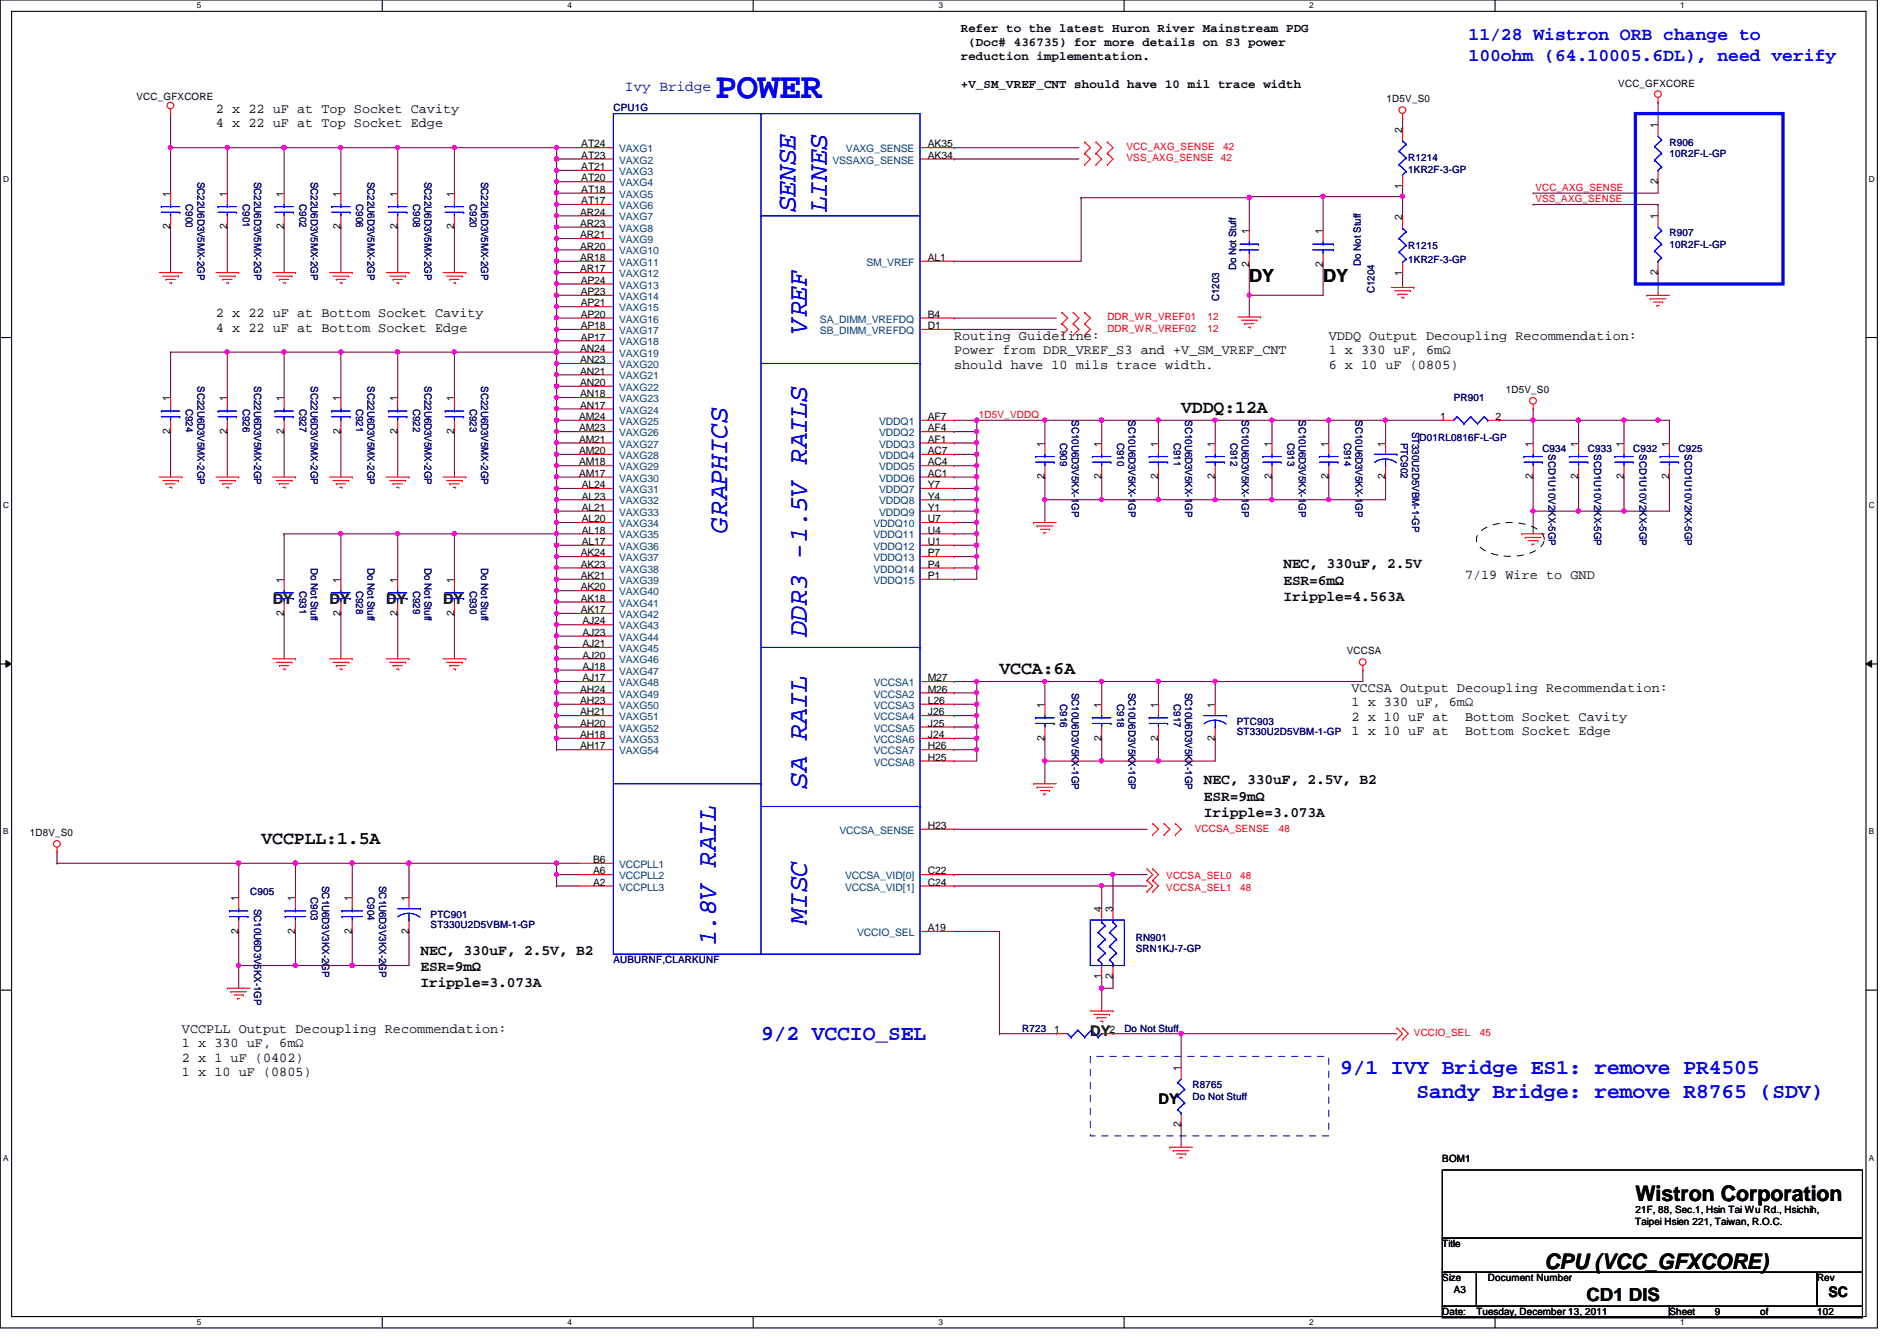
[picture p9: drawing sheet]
<svg xmlns="http://www.w3.org/2000/svg" width="297mm" height="210mm" viewBox="0 0 297 210" stroke-linecap="round" stroke-linejoin="round" font-family="sans-serif">
<defs><g id="words">
<text font-size="5.7" fill="#00f" x="112.1" y="15.4">POWER</text>
<g font-size="4.2" fill="#00f">
<text x="124.5" y="33.2" transform="rotate(-90 124.5 33.2)">SENSE</text>
<text x="129.5" y="33.2" transform="rotate(-90 129.5 33.2)">LINES</text>
<text x="126.3" y="52.1" transform="rotate(-90 126.3 52.1)">VREF</text>
<text x="113.9" y="83.4" transform="rotate(-90 113.9 83.4)">GRAPHICS</text>
<text x="126.3" y="99.7" transform="rotate(-90 126.3 99.7)">DDR3 -1.5V RAILS</text>
<text x="126.3" y="123.6" transform="rotate(-90 126.3 123.6)">SA RAIL</text>
<text x="112.1" y="148.1" transform="rotate(-90 112.1 148.1)">1.8V RAIL</text>
<text x="126.3" y="144.6" transform="rotate(-90 126.3 144.6)">MISC</text>
</g>
<g font-size="3.3" fill="#00f">
<text x="119.2" y="162.8">9/2 VCCIO_SEL</text>
<text x="209.8" y="168.1">9/1 IVY Bridge ES1: remove PR4505</text>
<text x="221.8" y="171.9">Sandy Bridge: remove R8765 (SDV)</text>
</g>
<g font-size="3.3">
<text x="256.1" y="188">Wistron Corporation</text>
<text x="241.8" y="198.6">CPU (VCC_GFXCORE)</text>
</g>
<g font-size="2.8" fill="#00f">
<text x="229.9" y="9.5">100ohm (64.10005.6DL), need verify</text>
<text x="230" y="6.3">11/28 Wistron ORB change to</text>
</g>
<g font-size="2.8">
<text x="195.6" y="44.1">DY</text>
<text x="207.2" y="44.1">DY</text>
<text x="185" y="64.6">VDDQ:12A</text>
<text x="156.5" y="105.5">VCCA:6A</text>
<text x="40.9" y="132.2">VCCPLL:1.5A</text>
<text x="248.4" y="203.7">CD1 DIS</text>
</g>
<text font-size="2.3" fill="#0000a0" x="97.8" y="14.3">Ivy Bridge</text>
<g font-size="2.3">
<text x="201" y="89">NEC, 330uF, 2.5V</text>
<text x="201" y="91.5">ESR=6mΩ</text>
<text x="201" y="94.1">Iripple=4.563A</text>
<text x="188.5" y="122.8">NEC, 330uF, 2.5V, B2</text>
<text x="188.5" y="125.3">ESR=9mΩ</text>
<text x="188.5" y="127.8">Iripple=3.073A</text>
<text x="65.8" y="149.4">NEC, 330uF, 2.5V, B2</text>
<text x="65.8" y="152">ESR=9mΩ</text>
<text x="65.8" y="154.5">Iripple=3.073A</text>
<text x="181.4" y="172.8">DY</text>
<text x="286.3" y="203">SC</text>
</g>
<g font-size="2.3" fill="#008000">
<text x="42.7" y="94.6">DY</text>
<text x="51.6" y="94.6">DY</text>
<text x="60.5" y="94.6">DY</text>
<text x="69.4" y="94.6">DY</text>
<text x="170.7" y="162.1">DY</text>
</g>
<g font-size="2.1">
<text x="33.8" y="17.7">2 x 22 uF at Top Socket Cavity</text>
<text x="33.8" y="19.9">4 x 22 uF at Top Socket Edge</text>
<text x="33.8" y="51.9">4 x 22 uF at Bottom Socket Edge</text>
<text x="33.8" y="49.7">2 x 22 uF at Bottom Socket Cavity</text>
<text x="149.4" y="53.2">Routing Guideline:</text>
<text x="208.1" y="53.2">VDDQ Output Decoupling Recommendation:</text>
<text x="149.4" y="55.5">Power from DDR_VREF_S3 and +V_SM_VREF_CNT</text>
<text x="149.4" y="57.7">should have 10 mils trace width.</text>
<text x="208.1" y="55.5">1 x 330 uF, 6mΩ</text>
<text x="208.1" y="57.7">6 x 10 uF (0805)</text>
<text x="229.4" y="90.6">7/19 Wire to GND</text>
<text x="211.6" y="108.3">VCCSA Output Decoupling Recommendation:</text>
<text x="211.6" y="110.6">1 x 330 uF, 6mΩ</text>
<text x="211.6" y="112.8">2 x 10 uF at</text>
<text x="229.4" y="112.8">Bottom Socket Cavity</text>
<text x="211.6" y="115.1">1 x 10 uF at</text>
<text x="229.4" y="115.1">Bottom Socket Edge</text>
<text x="28.5" y="161.7">VCCPLL Output Decoupling Recommendation:</text>
<text x="28.5" y="163.9">1 x 330 uF, 6mΩ</text>
<text x="28.5" y="166.2">2 x 1 uF (0402)</text>
<text x="28.5" y="168.4">1 x 10 uF (0805)</text>
</g>
<g font-size="1.9">
<text x="150.4" y="5">Refer to the latest Huron River Mainstream PDG</text>
<text x="150.4" y="9.4">reduction implementation.</text>
<text x="151.6" y="7.2">(Doc# 436735) for more details on S3 power</text>
<text x="150.4" y="13.8">+V_SM_VREF_CNT should have 10 mil trace width</text>
</g>
<g font-size="1.6">
<text x="21.4" y="15.7">VCC_GFXCORE</text>
<text x="217.1" y="16">1D5V_S0</text>
<text x="253.4" y="13.5">VCC_GFXCORE</text>
<text x="91" y="23.1">AT24</text>
<text x="145.3" y="23.1">AK35</text>
<text x="219.6" y="20.8" transform="rotate(-90 219.6 20.8)">2</text>
<text x="259.6" y="20.1" transform="rotate(-90 259.6 20.1)">1</text>
<text x="91" y="24.8">AT23</text>
<text x="91" y="26.6">AT21</text>
<text x="91" y="28.4">AT20</text>
<text x="145.3" y="24.8">AK34</text>
<text x="219.6" y="29.5" transform="rotate(-90 219.6 29.5)">1</text>
<text x="259.6" y="28.8" transform="rotate(-90 259.6 28.8)">2</text>
<text x="26.7" y="35.9" transform="rotate(-90 26.7 35.9)">2</text>
<text x="26.7" y="30.8" transform="rotate(-90 26.7 30.8)">1</text>
<text x="35.6" y="35.9" transform="rotate(-90 35.6 35.9)">2</text>
<text x="35.6" y="30.8" transform="rotate(-90 35.6 30.8)">1</text>
<text x="44.4" y="35.9" transform="rotate(-90 44.4 35.9)">2</text>
<text x="44.4" y="30.8" transform="rotate(-90 44.4 30.8)">1</text>
<text x="53.3" y="35.9" transform="rotate(-90 53.3 35.9)">2</text>
<text x="53.3" y="30.8" transform="rotate(-90 53.3 30.8)">1</text>
<text x="62.2" y="35.9" transform="rotate(-90 62.2 35.9)">2</text>
<text x="62.2" y="30.8" transform="rotate(-90 62.2 30.8)">1</text>
<text x="71.1" y="35.9" transform="rotate(-90 71.1 35.9)">2</text>
<text x="71.1" y="30.8" transform="rotate(-90 71.1 30.8)">1</text>
<text x="90.8" y="33.7">AR24</text>
<text x="90.8" y="35.5">AR23</text>
<text x="91" y="30.2">AT18</text>
<text x="91" y="32">AT17</text>
<text x="219.6" y="34.5" transform="rotate(-90 219.6 34.5)">2</text>
<text x="259.6" y="34.3" transform="rotate(-90 259.6 34.3)">1</text>
<text x="90.8" y="37.3">AR21</text>
<text x="90.8" y="39.1">AR20</text>
<text x="90.8" y="40.9">AR18</text>
<text x="145.3" y="40.9">AL1</text>
<text x="195.6" y="41.8" transform="rotate(-90 195.6 41.8)">2</text>
<text x="195.6" y="36.7" transform="rotate(-90 195.6 36.7)">1</text>
<text x="207.1" y="41.8" transform="rotate(-90 207.1 41.8)">2</text>
<text x="207.1" y="36.7" transform="rotate(-90 207.1 36.7)">1</text>
<text x="90.8" y="42.6">AR17</text>
<text x="90.9" y="44.4">AP24</text>
<text x="90.9" y="46.2">AP23</text>
<text x="90.9" y="48">AP21</text>
<text x="219.6" y="43.2" transform="rotate(-90 219.6 43.2)">1</text>
<text x="259.6" y="43" transform="rotate(-90 259.6 43)">2</text>
<text x="90.9" y="49.7">AP20</text>
<text x="90.9" y="51.5">AP18</text>
<text x="90.9" y="53.3">AP17</text>
<text x="145.3" y="49.7">B4</text>
<text x="145.3" y="51.5">D1</text>
<text x="90.8" y="55.1">AN24</text>
<text x="90.8" y="56.9">AN23</text>
<text x="90.8" y="58.6">AN21</text>
<text x="26.7" y="62.8" transform="rotate(-90 26.7 62.8)">1</text>
<text x="35.6" y="62.8" transform="rotate(-90 35.6 62.8)">1</text>
<text x="44.4" y="62.8" transform="rotate(-90 44.4 62.8)">1</text>
<text x="53.3" y="62.8" transform="rotate(-90 53.3 62.8)">1</text>
<text x="62.2" y="62.8" transform="rotate(-90 62.2 62.8)">1</text>
<text x="71.1" y="62.8" transform="rotate(-90 71.1 62.8)">1</text>
<text x="90.7" y="65.7">AM24</text>
<text x="90.8" y="60.4">AN20</text>
<text x="90.8" y="62.2">AN18</text>
<text x="90.8" y="64">AN17</text>
<text x="145.3" y="65.7">AF7</text>
<text x="225.5" y="65.7">1</text>
<text x="234.2" y="65.7">2</text>
<text x="235.8" y="61.6">1D5V_S0</text>
<text x="26.7" y="67.9" transform="rotate(-90 26.7 67.9)">2</text>
<text x="35.6" y="67.9" transform="rotate(-90 35.6 67.9)">2</text>
<text x="44.4" y="67.9" transform="rotate(-90 44.4 67.9)">2</text>
<text x="53.3" y="67.9" transform="rotate(-90 53.3 67.9)">2</text>
<text x="62.2" y="67.9" transform="rotate(-90 62.2 67.9)">2</text>
<text x="71.1" y="67.9" transform="rotate(-90 71.1 67.9)">2</text>
<text x="90.7" y="67.5">AM23</text>
<text x="90.7" y="69.3">AM21</text>
<text x="90.7" y="71.1">AM20</text>
<text x="145.3" y="67.5">AF4</text>
<text x="145.3" y="69.3">AF1</text>
<text x="145.3" y="71.1">AC7</text>
<text x="163.6" y="69.9" transform="rotate(-90 163.6 69.9)">1</text>
<text x="172.5" y="69.9" transform="rotate(-90 172.5 69.9)">1</text>
<text x="181.4" y="69.9" transform="rotate(-90 181.4 69.9)">1</text>
<text x="190.2" y="69.9" transform="rotate(-90 190.2 69.9)">1</text>
<text x="199.1" y="69.9" transform="rotate(-90 199.1 69.9)">1</text>
<text x="208" y="69.9" transform="rotate(-90 208 69.9)">1</text>
<text x="216.9" y="69.9" transform="rotate(-90 216.9 69.9)">1</text>
<text x="240" y="69.9" transform="rotate(-90 240 69.9)">1</text>
<text x="247.1" y="69.9" transform="rotate(-90 247.1 69.9)">1</text>
<text x="254.3" y="69.9" transform="rotate(-90 254.3 69.9)">1</text>
<text x="261.4" y="69.9" transform="rotate(-90 261.4 69.9)">1</text>
<text x="90.7" y="72.9">AM18</text>
<text x="90.7" y="74.6">AM17</text>
<text x="91.1" y="76.4">AL24</text>
<text x="145.3" y="72.9">AC4</text>
<text x="145.3" y="74.6">AC1</text>
<text x="145.3" y="76.4">Y7</text>
<text x="163.6" y="75" transform="rotate(-90 163.6 75)">2</text>
<text x="172.5" y="75" transform="rotate(-90 172.5 75)">2</text>
<text x="181.4" y="75" transform="rotate(-90 181.4 75)">2</text>
<text x="190.2" y="75" transform="rotate(-90 190.2 75)">2</text>
<text x="199.1" y="75" transform="rotate(-90 199.1 75)">2</text>
<text x="208" y="75" transform="rotate(-90 208 75)">2</text>
<text x="216.9" y="75" transform="rotate(-90 216.9 75)">2</text>
<text x="240" y="75" transform="rotate(-90 240 75)">2</text>
<text x="247.1" y="75" transform="rotate(-90 247.1 75)">2</text>
<text x="254.3" y="75" transform="rotate(-90 254.3 75)">2</text>
<text x="261.4" y="75" transform="rotate(-90 261.4 75)">2</text>
<text x="91.1" y="78.2">AL23</text>
<text x="91.1" y="80">AL21</text>
<text x="91.1" y="81.7">AL20</text>
<text x="91.1" y="83.5">AL18</text>
<text x="145.3" y="83.5">U4</text>
<text x="145.3" y="78.2">Y4</text>
<text x="145.3" y="80">Y1</text>
<text x="145.3" y="81.7">U7</text>
<text x="90.9" y="87.1">AK24</text>
<text x="90.9" y="88.9">AK23</text>
<text x="91.1" y="85.3">AL17</text>
<text x="145.3" y="85.3">U1</text>
<text x="145.3" y="87.1">P7</text>
<text x="145.3" y="88.9">P4</text>
<text x="44.4" y="91.2" transform="rotate(-90 44.4 91.2)">1</text>
<text x="53.3" y="91.2" transform="rotate(-90 53.3 91.2)">1</text>
<text x="62.2" y="91.2" transform="rotate(-90 62.2 91.2)">1</text>
<text x="71.1" y="91.2" transform="rotate(-90 71.1 91.2)">1</text>
<text x="90.9" y="90.6">AK21</text>
<text x="90.9" y="92.4">AK20</text>
<text x="90.9" y="94.2">AK18</text>
<text x="90.9" y="96">AK17</text>
<text x="145.3" y="90.6">P1</text>
<text x="44.4" y="96.4" transform="rotate(-90 44.4 96.4)">2</text>
<text x="53.3" y="96.4" transform="rotate(-90 53.3 96.4)">2</text>
<text x="62.2" y="96.4" transform="rotate(-90 62.2 96.4)">2</text>
<text x="71.1" y="96.4" transform="rotate(-90 71.1 96.4)">2</text>
<text x="91.2" y="97.7">AJ24</text>
<text x="91.2" y="99.5">AJ23</text>
<text x="91.2" y="101.3">AJ21</text>
<text x="91.2" y="103.1">AJ20</text>
<text x="91.2" y="104.9">AJ18</text>
<text x="91.2" y="106.6">AJ17</text>
<text x="145.3" y="106.6">M27</text>
<text x="210.9" y="102.4">VCCSA</text>
<text x="90.8" y="108.4">AH24</text>
<text x="90.8" y="110.2">AH23</text>
<text x="90.8" y="112">AH21</text>
<text x="90.8" y="113.7">AH20</text>
<text x="145.3" y="108.4">M26</text>
<text x="145.3" y="110.2">L26</text>
<text x="145.3" y="112">J26</text>
<text x="145.3" y="113.7">J25</text>
<text x="163.6" y="110.8" transform="rotate(-90 163.6 110.8)">1</text>
<text x="172.5" y="110.8" transform="rotate(-90 172.5 110.8)">1</text>
<text x="181.4" y="110.8" transform="rotate(-90 181.4 110.8)">1</text>
<text x="190.2" y="110.8" transform="rotate(-90 190.2 110.8)">1</text>
<text x="90.8" y="115.5">AH18</text>
<text x="90.8" y="117.3">AH17</text>
<text x="145.3" y="115.5">J24</text>
<text x="145.3" y="117.3">H26</text>
<text x="145.3" y="119.1">H25</text>
<text x="163.6" y="115.9" transform="rotate(-90 163.6 115.9)">2</text>
<text x="172.5" y="115.9" transform="rotate(-90 172.5 115.9)">2</text>
<text x="181.4" y="115.9" transform="rotate(-90 181.4 115.9)">2</text>
<text x="190.2" y="115.9" transform="rotate(-90 190.2 115.9)">2</text>
<text x="4.7" y="130.9">1D8V_S0</text>
<text x="145.3" y="129.8">H23</text>
<text x="92.9" y="135.1">B6</text>
<text x="92.9" y="136.9">A6</text>
<text x="145.3" y="136.9">C22</text>
<text x="37.3" y="141" transform="rotate(-90 37.3 141)">1</text>
<text x="46.2" y="141" transform="rotate(-90 46.2 141)">1</text>
<text x="55.1" y="141" transform="rotate(-90 55.1 141)">1</text>
<text x="64" y="141" transform="rotate(-90 64 141)">1</text>
<text x="92.9" y="138.6">A2</text>
<text x="145.3" y="138.6">C24</text>
<text x="172.5" y="142.8" transform="rotate(-90 172.5 142.8)">4</text>
<text x="174.2" y="142.8" transform="rotate(-90 174.2 142.8)">3</text>
<text x="37.3" y="146.1" transform="rotate(-90 37.3 146.1)">2</text>
<text x="46.2" y="146.1" transform="rotate(-90 46.2 146.1)">2</text>
<text x="55.1" y="146.1" transform="rotate(-90 55.1 146.1)">2</text>
<text x="64" y="146.1" transform="rotate(-90 64 146.1)">2</text>
<text x="145.3" y="145.8">A19</text>
<text x="172.5" y="153.2" transform="rotate(-90 172.5 153.2)">1</text>
<text x="174.2" y="153.2" transform="rotate(-90 174.2 153.2)">2</text>
<text x="165.1" y="161.8">1</text>
<text x="173.7" y="161.8">2</text>
<text x="184.9" y="167.7" transform="rotate(-90 184.9 167.7)">1</text>
<text x="184.9" y="176.4" transform="rotate(-90 184.9 176.4)">2</text>
<text x="225.8" y="181.9">BOM1</text>
<text x="256.1" y="191.7">Taipei Hsien 221, Taiwan, R.O.C.</text>
<text x="256.1" y="189.9">21F, 88, Sec.1, Hsin Tai Wu Rd., Hsichih,</text>
<text x="225.8" y="195.2">Title</text>
<text x="225.8" y="200.6">Size</text>
<text x="227.6" y="202.4">A3</text>
<text x="233" y="200.6">Document Number</text>
<text x="284.5" y="200.6">Rev</text>
<text x="225.8" y="205.9">Date:</text>
<text x="231.2" y="205.9">Tuesday, December 13, 2011</text>
<text x="261.4" y="205.9">Sheet</text>
<text x="268.5" y="205.9">9</text>
<text x="275.6" y="205.9">of</text>
<text x="284.5" y="205.9">102</text>
</g>
<g font-size="1.6" fill="#000080">
<text x="96.1" y="17.4">CPU1G</text>
<text x="261.4" y="22.8">R906</text>
<text x="30.9" y="28.4" transform="rotate(90 30.9 28.4)">SC22U6D3V5MX-2GP</text>
<text x="39.8" y="28.4" transform="rotate(90 39.8 28.4)">SC22U6D3V5MX-2GP</text>
<text x="48.7" y="28.4" transform="rotate(90 48.7 28.4)">SC22U6D3V5MX-2GP</text>
<text x="57.6" y="28.4" transform="rotate(90 57.6 28.4)">SC22U6D3V5MX-2GP</text>
<text x="66.5" y="28.4" transform="rotate(90 66.5 28.4)">SC22U6D3V5MX-2GP</text>
<text x="75.4" y="28.4" transform="rotate(90 75.4 28.4)">SC22U6D3V5MX-2GP</text>
<text x="220.5" y="27.1">1KR2F-3-GP</text>
<text x="220.5" y="25.3">R1214</text>
<text x="261.4" y="24.6">10R2F-L-GP</text>
<text x="29.1" y="32" transform="rotate(90 29.1 32)">C900</text>
<text x="38" y="32" transform="rotate(90 38 32)">C901</text>
<text x="46.9" y="32" transform="rotate(90 46.9 32)">C902</text>
<text x="55.8" y="32" transform="rotate(90 55.8 32)">C906</text>
<text x="64.7" y="32" transform="rotate(90 64.7 32)">C908</text>
<text x="73.6" y="32" transform="rotate(90 73.6 32)">C920</text>
<text x="213.1" y="41.6" transform="rotate(-90 213.1 41.6)">Do Not Stuff</text>
<text x="220.5" y="41.1">1KR2F-3-GP</text>
<text x="220.5" y="38.9">R1215</text>
<text x="261.4" y="38.8">10R2F-L-GP</text>
<text x="261.4" y="37">R907</text>
<text x="190.9" y="47.1" transform="rotate(-90 190.9 47.1)">C1203</text>
<text x="193.5" y="42.3" transform="rotate(-90 193.5 42.3)">Do Not Stuff</text>
<text x="215.2" y="45.9" transform="rotate(-90 215.2 45.9)">C1204</text>
<text x="29.1" y="64" transform="rotate(90 29.1 64)">C924</text>
<text x="30.9" y="60.5" transform="rotate(90 30.9 60.5)">SC22U6D3V5MX-2GP</text>
<text x="38" y="64" transform="rotate(90 38 64)">C926</text>
<text x="39.8" y="60.5" transform="rotate(90 39.8 60.5)">SC22U6D3V5MX-2GP</text>
<text x="46.9" y="64" transform="rotate(90 46.9 64)">C927</text>
<text x="48.7" y="60.5" transform="rotate(90 48.7 60.5)">SC22U6D3V5MX-2GP</text>
<text x="55.8" y="64" transform="rotate(90 55.8 64)">C921</text>
<text x="57.6" y="60.5" transform="rotate(90 57.6 60.5)">SC22U6D3V5MX-2GP</text>
<text x="64.7" y="64" transform="rotate(90 64.7 64)">C922</text>
<text x="66.5" y="60.5" transform="rotate(90 66.5 60.5)">SC22U6D3V5MX-2GP</text>
<text x="73.6" y="64" transform="rotate(90 73.6 64)">C923</text>
<text x="75.4" y="60.5" transform="rotate(90 75.4 60.5)">SC22U6D3V5MX-2GP</text>
<text x="167.8" y="65.8" transform="rotate(90 167.8 65.8)">SC10U6D3V5KX-1GP</text>
<text x="176.7" y="65.8" transform="rotate(90 176.7 65.8)">SC10U6D3V5KX-1GP</text>
<text x="185.6" y="65.8" transform="rotate(90 185.6 65.8)">SC10U6D3V5KX-1GP</text>
<text x="194.5" y="65.8" transform="rotate(90 194.5 65.8)">SC10U6D3V5KX-1GP</text>
<text x="203.4" y="65.8" transform="rotate(90 203.4 65.8)">SC10U6D3V5KX-1GP</text>
<text x="212.3" y="65.8" transform="rotate(90 212.3 65.8)">SC10U6D3V5KX-1GP</text>
<text x="227.6" y="62.8">PR901</text>
<text x="166" y="69.3" transform="rotate(90 166 69.3)">C909</text>
<text x="174.9" y="69.3" transform="rotate(90 174.9 69.3)">C910</text>
<text x="183.8" y="69.3" transform="rotate(90 183.8 69.3)">C911</text>
<text x="192.7" y="69.3" transform="rotate(90 192.7 69.3)">C912</text>
<text x="201.6" y="69.3" transform="rotate(90 201.6 69.3)">C913</text>
<text x="210.5" y="69.3" transform="rotate(90 210.5 69.3)">C914</text>
<text x="219.4" y="69.3" transform="rotate(90 219.4 69.3)">PTC902</text>
<text x="221.1" y="67.6" transform="rotate(90 221.1 67.6)">ST330U2D5VBM-1-GP</text>
<text x="222.3" y="69">D01RL0816F-L-GP</text>
<text x="241.5" y="70.8">C934</text>
<text x="242.5" y="71.1" transform="rotate(90 242.5 71.1)">SCD1U10V2KX-5GP</text>
<text x="248.6" y="70.8">C933</text>
<text x="249.6" y="71.1" transform="rotate(90 249.6 71.1)">SCD1U10V2KX-5GP</text>
<text x="255.7" y="70.8">C932</text>
<text x="256.7" y="71.1" transform="rotate(90 256.7 71.1)">SCD1U10V2KX-5GP</text>
<text x="262.8" y="70.8">C925</text>
<text x="263.8" y="71.1" transform="rotate(90 263.8 71.1)">SCD1U10V2KX-5GP</text>
<text x="48.7" y="88.9" transform="rotate(90 48.7 88.9)">Do Not Stuff</text>
<text x="57.6" y="88.9" transform="rotate(90 57.6 88.9)">Do Not Stuff</text>
<text x="66.5" y="88.9" transform="rotate(90 66.5 88.9)">Do Not Stuff</text>
<text x="75.4" y="88.9" transform="rotate(90 75.4 88.9)">Do Not Stuff</text>
<text x="46.9" y="92.5" transform="rotate(90 46.9 92.5)">C931</text>
<text x="55.8" y="92.5" transform="rotate(90 55.8 92.5)">C928</text>
<text x="64.7" y="92.5" transform="rotate(90 64.7 92.5)">C929</text>
<text x="73.6" y="92.5" transform="rotate(90 73.6 92.5)">C930</text>
<text x="166" y="110.2" transform="rotate(90 166 110.2)">C916</text>
<text x="167.8" y="108.5" transform="rotate(90 167.8 108.5)">SC10U6D3V5KX-1GP</text>
<text x="174.9" y="110.2" transform="rotate(90 174.9 110.2)">C918</text>
<text x="176.7" y="108.5" transform="rotate(90 176.7 108.5)">SC10U6D3V5KX-1GP</text>
<text x="183.8" y="110.2" transform="rotate(90 183.8 110.2)">C917</text>
<text x="185.6" y="108.5" transform="rotate(90 185.6 108.5)">SC10U6D3V5KX-1GP</text>
<text x="193.7" y="113.5">PTC903</text>
<text x="193.7" y="115.1">ST330U2D5VBM-1-GP</text>
<text x="39.2" y="140.1">C905</text>
<text x="39.8" y="142.2" transform="rotate(90 39.8 142.2)">SC10U6D3V5KX-1GP</text>
<text x="48.7" y="140.5" transform="rotate(90 48.7 140.5)">C903</text>
<text x="50.5" y="138.7" transform="rotate(90 50.5 138.7)">SC1U6D3V3KX-2GP</text>
<text x="57.6" y="140.5" transform="rotate(90 57.6 140.5)">C904</text>
<text x="59.3" y="138.7" transform="rotate(90 59.3 138.7)">SC1U6D3V3KX-2GP</text>
<text x="67.4" y="143.7">PTC901</text>
<text x="67.4" y="145.3">ST330U2D5VBM-1-GP</text>
<text x="177.8" y="149">SRN1KJ-7-GP</text>
<text x="177.8" y="147.2">RN901</text>
<text x="96" y="150.8">AUBURNF,CLARKUNF</text>
<text x="160.1" y="161.5">R723</text>
<text x="176.1" y="161.5">Do Not Stuff</text>
<text x="186.7" y="172.1">Do Not Stuff</text>
<text x="186.7" y="170.3">R8765</text>
</g>
<g font-size="1.6" fill="#004080">
<text x="96.9" y="23.8">VAXG1</text>
<text x="132.5" y="23.8">VAXG_SENSE</text>
<text x="96.9" y="25.6">VAXG2</text>
<text x="96.9" y="27.4">VAXG3</text>
<text x="96.9" y="29.2">VAXG4</text>
<text x="130.3" y="25.6">VSSAXG_SENSE</text>
<text x="96.9" y="30.9">VAXG5</text>
<text x="96.9" y="32.7">VAXG6</text>
<text x="96.9" y="34.5">VAXG7</text>
<text x="96.9" y="36.3">VAXG8</text>
<text x="96.9" y="38.1">VAXG9</text>
<text x="96.9" y="39.8">VAXG10</text>
<text x="96.9" y="41.6">VAXG11</text>
<text x="135.7" y="41.6">SM_VREF</text>
<text x="96.9" y="43.4">VAXG12</text>
<text x="96.9" y="45.2">VAXG13</text>
<text x="96.9" y="46.9">VAXG14</text>
<text x="96.9" y="48.7">VAXG15</text>
<text x="96.9" y="50.5">VAXG16</text>
<text x="96.9" y="52.3">VAXG17</text>
<text x="128.4" y="50.5">SA_DIMM_VREFDQ</text>
<text x="128.4" y="52.3">SB_DIMM_VREFDQ</text>
<text x="96.9" y="54.1">VAXG18</text>
<text x="96.9" y="55.8">VAXG19</text>
<text x="96.9" y="57.6">VAXG20</text>
<text x="96.9" y="59.4">VAXG21</text>
<text x="96.9" y="61.2">VAXG22</text>
<text x="96.9" y="62.9">VAXG23</text>
<text x="96.9" y="64.7">VAXG24</text>
<text x="96.9" y="66.5">VAXG25</text>
<text x="96.9" y="68.3">VAXG26</text>
<text x="96.9" y="70.1">VAXG27</text>
<text x="96.9" y="71.8">VAXG28</text>
<text x="137.7" y="66.5">VDDQ1</text>
<text x="137.7" y="68.3">VDDQ2</text>
<text x="137.7" y="70.1">VDDQ3</text>
<text x="137.7" y="71.8">VDDQ4</text>
<text x="96.9" y="73.6">VAXG29</text>
<text x="96.9" y="75.4">VAXG30</text>
<text x="96.9" y="77.2">VAXG31</text>
<text x="137.7" y="73.6">VDDQ5</text>
<text x="137.7" y="75.4">VDDQ6</text>
<text x="137.7" y="77.2">VDDQ7</text>
<text x="96.9" y="79">VAXG32</text>
<text x="96.9" y="80.7">VAXG33</text>
<text x="96.9" y="82.5">VAXG34</text>
<text x="136.8" y="82.5">VDDQ10</text>
<text x="137.7" y="79">VDDQ8</text>
<text x="137.7" y="80.7">VDDQ9</text>
<text x="96.9" y="84.3">VAXG35</text>
<text x="96.9" y="86.1">VAXG36</text>
<text x="96.9" y="87.8">VAXG37</text>
<text x="96.9" y="89.6">VAXG38</text>
<text x="136.8" y="84.3">VDDQ11</text>
<text x="136.8" y="86.1">VDDQ12</text>
<text x="136.8" y="87.8">VDDQ13</text>
<text x="136.8" y="89.6">VDDQ14</text>
<text x="96.9" y="91.4">VAXG39</text>
<text x="96.9" y="93.2">VAXG40</text>
<text x="96.9" y="95">VAXG41</text>
<text x="136.8" y="91.4">VDDQ15</text>
<text x="96.9" y="96.7">VAXG42</text>
<text x="96.9" y="98.5">VAXG43</text>
<text x="96.9" y="100.3">VAXG44</text>
<text x="96.9" y="102.1">VAXG45</text>
<text x="96.9" y="103.8">VAXG46</text>
<text x="96.9" y="105.6">VAXG47</text>
<text x="96.9" y="107.4">VAXG48</text>
<text x="136.8" y="107.4">VCCSA1</text>
<text x="96.9" y="109.2">VAXG49</text>
<text x="96.9" y="111">VAXG50</text>
<text x="96.9" y="112.7">VAXG51</text>
<text x="136.8" y="109.2">VCCSA2</text>
<text x="136.8" y="111">VCCSA3</text>
<text x="136.8" y="112.7">VCCSA4</text>
<text x="96.9" y="114.5">VAXG52</text>
<text x="96.9" y="116.3">VAXG53</text>
<text x="96.9" y="118.1">VAXG54</text>
<text x="136.8" y="114.5">VCCSA5</text>
<text x="136.8" y="116.3">VCCSA6</text>
<text x="136.8" y="118.1">VCCSA7</text>
<text x="136.8" y="119.8">VCCSA8</text>
<text x="131.4" y="130.5">VCCSA_SENSE</text>
<text x="96.9" y="135.8">VCCPLL1</text>
<text x="96.9" y="137.6">VCCPLL2</text>
<text x="132.3" y="137.6">VCCSA_VID[0]</text>
<text x="96.9" y="139.4">VCCPLL3</text>
<text x="132.3" y="139.4">VCCSA_VID[1]</text>
<text x="134.2" y="146.5">VCCIO_SEL</text>
</g>
<g font-size="1.6" fill="#f00">
<text x="176.4" y="23.5">VCC_AXG_SENSE</text>
<text x="191.5" y="23.5">42</text>
<text x="176.4" y="25.3">VSS_AXG_SENSE</text>
<text x="191.2" y="25.3">42</text>
<text x="240.4" y="29.9">VCC_AXG_SENSE</text>
<text x="240.4" y="31.7">VSS_AXG_SENSE</text>
<text x="173.4" y="50.2">DDR_WR_VREF01</text>
<text x="173.4" y="51.9">DDR_WR_VREF02</text>
<text x="189.1" y="50.2">12</text>
<text x="189.1" y="51.9">12</text>
<text x="153.3" y="65.4">1D5V_VDDQ</text>
<text x="187.1" y="130.2">VCCSA_SENSE</text>
<text x="200.2" y="130.2">48</text>
<text x="182.6" y="137.6">VCCSA_SEL0</text>
<text x="194.2" y="137.6">48</text>
<text x="182.6" y="139.4">VCCSA_SEL1</text>
<text x="194.2" y="139.4">48</text>
<text x="221.4" y="162.2">VCCIO_SEL</text>
<text x="231.7" y="162.2">45</text>
</g>
<g font-size="1.3">
<text x="30.8" y="1.3">5</text>
<text x="88.9" y="1.3">4</text>
<text x="146.9" y="1.3">3</text>
<text x="205" y="1.3">2</text>
<text x="263.1" y="1.3">1</text>
<text x=".5" y="28.4">D</text>
<text x="292.6" y="28.4">D</text>
<text x=".5" y="79.5">C</text>
<text x="292.6" y="79.5">C</text>
<text x=".5" y="130.6">B</text>
<text x="292.6" y="130.6">B</text>
<text x=".5" y="181.7">A</text>
<text x="292.6" y="181.7">A</text>
<text x="30.8" y="207.4">5</text>
<text x="88.9" y="207.4">4</text>
<text x="146.9" y="207.4">3</text>
<text x="205" y="207.4">2</text>
<text x="263.1" y="207.4">1</text>
</g>
</g></defs>
<path d="M0 0h294v207.9h-294zM1.8 1.8h290.4v204.3h-290.4z" fill="none" stroke="#000" stroke-width=".17"/>
<g fill="#fff">
<path d="M30.8 .2h.7v1.4h-.7z"/>
<path d="M30.8 206.2h.7v1.4h-.7z"/>
</g>
<path d="M59.9 0v1.8M59.9 206.1v1.8" fill="none" stroke="#000" stroke-width=".17"/>
<g fill="#fff">
<path d="M88.9 .2h.6v1.4h-.6z"/>
<path d="M88.9 206.2h.6v1.4h-.6z"/>
</g>
<path d="M117.9 0v1.8M117.9 206.1v1.8" fill="none" stroke="#000" stroke-width=".17"/>
<g fill="#fff">
<path d="M146.9 .2h.7v1.4h-.7z"/>
<path d="M146.9 206.2h.7v1.4h-.7z"/>
</g>
<path d="M176 0v1.8M176 206.1v1.8" fill="none" stroke="#000" stroke-width=".17"/>
<g fill="#fff">
<path d="M205 .2h.7v1.4h-.7z"/>
<path d="M205 206.2h.7v1.4h-.7z"/>
</g>
<path d="M234.1 0v1.8M234.1 206.1v1.8" fill="none" stroke="#000" stroke-width=".17"/>
<g fill="#fff">
<path d="M263.1 .2h.7v1.4h-.7z"/>
<path d="M263.1 206.2h.7v1.4h-.7z"/>
<path d="M.5 27.3h.9v1.4h-.9z"/>
<path d="M292.6 27.3h.9v1.4h-.9z"/>
<path d="M.5 78.4h.9v1.4h-.9z"/>
<path d="M292.6 78.4h.9v1.4h-.9z"/>
</g>
<path d="M0 52.8h1.8M292.2 52.8h1.8" fill="none" stroke="#000" stroke-width=".17"/>
<g fill="#fff">
<path d="M.5 129.5h.8v1.4h-.8z"/>
<path d="M292.6 129.5h.9v1.4h-.9z"/>
</g>
<path d="M0 103.9h1.8M292.2 103.9h1.8" fill="none" stroke="#000" stroke-width=".17"/>
<path d="M.9 103.4l.9 .5-.9 .5zM292.2 103.9l.9-.5v1z" fill="#000"/>
<path d="M.9 103.4l.9 .5-.9 .5zM292.2 103.9l.9-.5v1z" fill="none" stroke="#000" stroke-width=".16"/>
<g fill="#fff">
<path d="M.5 180.5h.8v1.4h-.8z"/>
<path d="M292.6 180.5h.9v1.4h-.9z"/>
</g>
<path d="M0 155h1.8M292.2 155h1.8" fill="none" stroke="#000" stroke-width=".17"/>
<path d="M163.6 78.2h.1M172.5 74.7h.1M172.5 74.7v3.5h-8.9" fill="none" stroke="#800040" stroke-width=".17"/>
<circle cx="163.6" cy="78.2" r=".32" fill="#f0f"/>
<circle cx="163.6" cy="78.2" r=".32" fill="none" stroke="#f0f" stroke-width=".17"/>
<path d="M149.4 69.3h.1M152.9 67.6h.1M152.9 67.6v1.7h-3.5" fill="none" stroke="#800040" stroke-width=".17"/>
<circle cx="152.9" cy="67.5" r=".32" fill="#f0f"/>
<circle cx="152.9" cy="67.5" r=".32" fill="none" stroke="#f0f" stroke-width=".17"/>
<path d="M163.6 106.7h.1M163.6 106.7v3.5M172.5 106.7h8.9M172.5 106.7h.1" fill="none" stroke="#800040" stroke-width=".17"/>
<circle cx="181.4" cy="106.7" r=".32" fill="#f0f"/>
<circle cx="181.4" cy="106.7" r=".32" fill="none" stroke="#f0f" stroke-width=".17"/>
<circle cx="172.5" cy="106.7" r=".32" fill="#f0f"/>
<circle cx="172.5" cy="106.7" r=".32" fill="none" stroke="#f0f" stroke-width=".17"/>
<path d="M181.4 106.7h.1M181.4 106.7h8.9M190.3 106.7h.1M190.3 106.7v3.5" fill="none" stroke="#800040" stroke-width=".17"/>
<circle cx="190.3" cy="106.7" r=".32" fill="#f0f"/>
<circle cx="190.3" cy="106.7" r=".32" fill="none" stroke="#f0f" stroke-width=".17"/>
<path d="M87.2 76.5h.1M87.2 76.5v1.7M87.2 76.5h3.5M172.5 115.6h.1M172.5 115.6v3.5" fill="none" stroke="#800040" stroke-width=".17"/>
<circle cx="87.1" cy="76.4" r=".32" fill="#f0f"/>
<circle cx="87.1" cy="76.4" r=".32" fill="none" stroke="#f0f" stroke-width=".17"/>
<path d="M234.7 65.8h5.4M234.7 65.8h.1" fill="none" stroke="#800040" stroke-width=".17"/>
<circle cx="240" cy="65.8" r=".32" fill="#f0f"/>
<circle cx="240" cy="65.8" r=".32" fill="none" stroke="#f0f" stroke-width=".17"/>
<path d="M87.2 64h.1M87.2 64v1.8M87.2 64h3.5" fill="none" stroke="#800040" stroke-width=".17"/>
<circle cx="87.1" cy="64" r=".32" fill="#f0f"/>
<circle cx="87.1" cy="64" r=".32" fill="none" stroke="#f0f" stroke-width=".17"/>
<path d="M87.2 74.7h.1M87.2 74.7v1.8M87.2 74.7h3.5" fill="none" stroke="#800040" stroke-width=".17"/>
<circle cx="87.1" cy="74.6" r=".32" fill="#f0f"/>
<circle cx="87.1" cy="74.6" r=".32" fill="none" stroke="#f0f" stroke-width=".17"/>
<path d="M87.2 23.1h.1M87.2 23.1v1.8" fill="none" stroke="#800040" stroke-width=".17"/>
<circle cx="87.1" cy="24.9" r=".32" fill="#f0f"/>
<circle cx="87.1" cy="24.9" r=".32" fill="none" stroke="#f0f" stroke-width=".17"/>
<path d="M87.2 85.3h.1M87.2 85.3h3.5" fill="none" stroke="#800040" stroke-width=".17"/>
<circle cx="87.1" cy="85.3" r=".32" fill="#f0f"/>
<circle cx="87.1" cy="85.3" r=".32" fill="none" stroke="#f0f" stroke-width=".17"/>
<path d="M87.2 62.2h.1M87.2 62.2v1.8M87.2 62.2h3.5" fill="none" stroke="#800040" stroke-width=".17"/>
<circle cx="87.1" cy="62.2" r=".32" fill="#f0f"/>
<circle cx="87.1" cy="62.2" r=".32" fill="none" stroke="#f0f" stroke-width=".17"/>
<path d="M87.2 72.9h.1M87.2 72.9v1.8M87.2 72.9h3.5" fill="none" stroke="#800040" stroke-width=".17"/>
<circle cx="87.1" cy="72.9" r=".32" fill="#f0f"/>
<circle cx="87.1" cy="72.9" r=".32" fill="none" stroke="#f0f" stroke-width=".17"/>
<path d="M87.2 39.1h.1M87.2 39.1h3.5M87.2 51.6h.1M87.2 51.6h3.5M87.2 83.6h.1M87.2 83.6v1.7M149.4 119.1h.1M149.4 119.1h3.5" fill="none" stroke="#800040" stroke-width=".17"/>
<circle cx="87.1" cy="39.1" r=".32" fill="#f0f"/>
<circle cx="87.1" cy="39.1" r=".32" fill="none" stroke="#f0f" stroke-width=".17"/>
<g fill="none" stroke="#800040" stroke-width=".17">
<path d="M87.2 37.3h.1M87.2 37.3h3.5M87.2 49.8h.1M87.2 48h.1M87.2 58.7h.1M87.2 46.2h.1M87.2 56.9h.1M87.2 49.8h3.5M87.2 48h3.5M87.2 58.7h3.5M87.2 46.2h3.5M87.2 56.9h3.5"/>
<path d="M87.2 60.5h.1M87.2 60.5h3.5"/>
</g>
<circle cx="87.1" cy="56.9" r=".32" fill="#f0f"/>
<circle cx="87.1" cy="56.9" r=".32" fill="none" stroke="#f0f" stroke-width=".17"/>
<path d="M87.2 44.4h.1M87.2 44.4h3.5" fill="none" stroke="#800040" stroke-width=".17"/>
<circle cx="87.1" cy="44.4" r=".32" fill="#f0f"/>
<circle cx="87.1" cy="44.4" r=".32" fill="none" stroke="#f0f" stroke-width=".17"/>
<path d="M87.2 55.1h.1M87.2 42.7h.1M87.2 55.1h3.5M87.2 42.7h3.5" fill="none" stroke="#800040" stroke-width=".17"/>
<circle cx="87.1" cy="42.6" r=".32" fill="#f0f"/>
<circle cx="87.1" cy="42.6" r=".32" fill="none" stroke="#f0f" stroke-width=".17"/>
<path d="M87.2 53.3h.1M87.2 40.9h.1M87.2 53.3h3.5M87.2 40.9h3.5" fill="none" stroke="#800040" stroke-width=".17"/>
<circle cx="87.1" cy="40.9" r=".32" fill="#f0f"/>
<circle cx="87.1" cy="40.9" r=".32" fill="none" stroke="#f0f" stroke-width=".17"/>
<path d="M87.2 48h.1M87.2 48v1.8" fill="none" stroke="#800040" stroke-width=".17"/>
<circle cx="87.1" cy="48" r=".32" fill="#f0f"/>
<circle cx="87.1" cy="48" r=".32" fill="none" stroke="#f0f" stroke-width=".17"/>
<path d="M87.2 39.1h.1M87.2 39.1v1.8M87.2 60.5h.1M87.2 60.5v1.7" fill="none" stroke="#800040" stroke-width=".17"/>
<circle cx="87.1" cy="60.4" r=".32" fill="#f0f"/>
<circle cx="87.1" cy="60.4" r=".32" fill="none" stroke="#f0f" stroke-width=".17"/>
<path d="M87.2 51.6h.1M87.2 51.6v1.7" fill="none" stroke="#800040" stroke-width=".17"/>
<circle cx="87.1" cy="51.5" r=".32" fill="#f0f"/>
<circle cx="87.1" cy="51.5" r=".32" fill="none" stroke="#f0f" stroke-width=".17"/>
<path d="M87.2 56.9h.1M87.2 53.3h.1M87.2 53.3v1.8M87.2 56.9v1.8" fill="none" stroke="#800040" stroke-width=".17"/>
<circle cx="87.1" cy="53.3" r=".32" fill="#f0f"/>
<circle cx="87.1" cy="53.3" r=".32" fill="none" stroke="#f0f" stroke-width=".17"/>
<path d="M87.2 46.2h.1M87.2 46.2v1.8M149.4 90.7h.1M149.4 90.7h3.5" fill="none" stroke="#800040" stroke-width=".17"/>
<circle cx="87.1" cy="46.2" r=".32" fill="#f0f"/>
<circle cx="87.1" cy="46.2" r=".32" fill="none" stroke="#f0f" stroke-width=".17"/>
<path d="M87.2 58.7h.1M87.2 58.7v1.8" fill="none" stroke="#800040" stroke-width=".17"/>
<circle cx="87.1" cy="58.6" r=".32" fill="#f0f"/>
<circle cx="87.1" cy="58.6" r=".32" fill="none" stroke="#f0f" stroke-width=".17"/>
<path d="M152.9 88.9h.1M152.9 88.9v1.8" fill="none" stroke="#800040" stroke-width=".17"/>
<circle cx="152.9" cy="88.9" r=".32" fill="#f0f"/>
<circle cx="152.9" cy="88.9" r=".32" fill="none" stroke="#f0f" stroke-width=".17"/>
<path d="M87.2 71.1h.1M87.2 71.1v1.8M87.2 71.1h3.5" fill="none" stroke="#800040" stroke-width=".17"/>
<circle cx="87.1" cy="71.1" r=".32" fill="#f0f"/>
<circle cx="87.1" cy="71.1" r=".32" fill="none" stroke="#f0f" stroke-width=".17"/>
<g fill="none" stroke="#800040" stroke-width=".17">
<path d="M87.2 26.7h.1M87.2 24.9h.1M87.2 33.8h.1M87.2 32h.1M87.2 30.2h.1M87.2 35.6h.1M87.2 28.4h.1M87.2 24.9v1.8M87.2 26.7h3.5M87.2 24.9h3.5M87.2 33.8h3.5M87.2 32h3.5"/>
<path d="M87.2 30.2h3.5M87.2 35.6h3.5M87.2 28.4h3.5M87.2 81.8h.1M87.2 81.8h3.5"/>
</g>
<circle cx="87.1" cy="24.9" r=".32" fill="#f0f"/>
<circle cx="87.1" cy="24.9" r=".32" fill="none" stroke="#f0f" stroke-width=".17"/>
<path d="M87.2 26.7h.1M87.2 26.7v1.7M240.1 64h.1M240.1 64v1.8" fill="none" stroke="#800040" stroke-width=".17"/>
<circle cx="87.1" cy="26.6" r=".32" fill="#f0f"/>
<circle cx="87.1" cy="26.6" r=".32" fill="none" stroke="#f0f" stroke-width=".17"/>
<path d="M87.2 35.6h.1M87.2 35.6v1.7" fill="none" stroke="#800040" stroke-width=".17"/>
<circle cx="87.1" cy="35.5" r=".32" fill="#f0f"/>
<circle cx="87.1" cy="35.5" r=".32" fill="none" stroke="#f0f" stroke-width=".17"/>
<path d="M87.2 69.3h.1M87.2 69.3v1.8M87.2 69.3h3.5" fill="none" stroke="#800040" stroke-width=".17"/>
<circle cx="87.1" cy="69.3" r=".32" fill="#f0f"/>
<circle cx="87.1" cy="69.3" r=".32" fill="none" stroke="#f0f" stroke-width=".17"/>
<path d="M87.2 30.2h.1M87.2 30.2v1.8" fill="none" stroke="#800040" stroke-width=".17"/>
<circle cx="87.1" cy="30.2" r=".32" fill="#f0f"/>
<circle cx="87.1" cy="30.2" r=".32" fill="none" stroke="#f0f" stroke-width=".17"/>
<path d="M87.2 33.8h.1M87.2 33.8v1.8" fill="none" stroke="#800040" stroke-width=".17"/>
<circle cx="87.1" cy="33.8" r=".32" fill="#f0f"/>
<circle cx="87.1" cy="33.8" r=".32" fill="none" stroke="#f0f" stroke-width=".17"/>
<path d="M87.2 32h.1M87.2 32v1.8" fill="none" stroke="#800040" stroke-width=".17"/>
<circle cx="87.1" cy="32" r=".32" fill="#f0f"/>
<circle cx="87.1" cy="32" r=".32" fill="none" stroke="#f0f" stroke-width=".17"/>
<path d="M87.2 28.4h.1M87.2 28.4v1.8" fill="none" stroke="#800040" stroke-width=".17"/>
<circle cx="87.1" cy="28.4" r=".32" fill="#f0f"/>
<circle cx="87.1" cy="28.4" r=".32" fill="none" stroke="#f0f" stroke-width=".17"/>
<path d="M87.2 80h.1M87.2 80v1.8M87.2 80h3.5" fill="none" stroke="#800040" stroke-width=".17"/>
<circle cx="87.1" cy="80" r=".32" fill="#f0f"/>
<circle cx="87.1" cy="80" r=".32" fill="none" stroke="#f0f" stroke-width=".17"/>
<path d="M87.2 23.1h.1M87.2 23.1h3.5" fill="none" stroke="#800040" stroke-width=".17"/>
<circle cx="87.1" cy="23.1" r=".32" fill="#f0f"/>
<circle cx="87.1" cy="23.1" r=".32" fill="none" stroke="#f0f" stroke-width=".17"/>
<path d="M87.2 67.6h.1M87.2 67.6v1.7M87.2 67.6h3.5" fill="none" stroke="#800040" stroke-width=".17"/>
<circle cx="87.1" cy="67.5" r=".32" fill="#f0f"/>
<circle cx="87.1" cy="67.5" r=".32" fill="none" stroke="#f0f" stroke-width=".17"/>
<path d="M87.2 78.2h.1M87.2 78.2v1.8M87.2 78.2h3.5" fill="none" stroke="#800040" stroke-width=".17"/>
<circle cx="87.1" cy="78.2" r=".32" fill="#f0f"/>
<circle cx="87.1" cy="78.2" r=".32" fill="none" stroke="#f0f" stroke-width=".17"/>
<path d="M87.2 65.8h.1M87.2 65.8v1.8M87.2 65.8h3.5" fill="none" stroke="#800040" stroke-width=".17"/>
<circle cx="87.1" cy="65.8" r=".32" fill="#f0f"/>
<circle cx="87.1" cy="65.8" r=".32" fill="none" stroke="#f0f" stroke-width=".17"/>
<path d="M240.1 65.8h7.1M240.1 65.8h.1M254.3 74.7h.1M254.3 74.7v5.3" fill="none" stroke="#800040" stroke-width=".17"/>
<circle cx="240" cy="65.8" r=".32" fill="#f0f"/>
<circle cx="240" cy="65.8" r=".32" fill="none" stroke="#f0f" stroke-width=".17"/>
<path d="M190.3 65.8h.1M190.3 65.8v3.5M190.3 65.8h8.9" fill="none" stroke="#800040" stroke-width=".17"/>
<circle cx="190.3" cy="65.8" r=".32" fill="#f0f"/>
<circle cx="190.3" cy="65.8" r=".32" fill="none" stroke="#f0f" stroke-width=".17"/>
<path d="M87.2 117.3h.1M87.2 115.6h.1M87.2 115.6v1.7M87.2 117.3h3.5M87.2 115.6h3.5" fill="none" stroke="#800040" stroke-width=".17"/>
<circle cx="87.1" cy="115.5" r=".32" fill="#f0f"/>
<circle cx="87.1" cy="115.5" r=".32" fill="none" stroke="#f0f" stroke-width=".17"/>
<path d="M44.5 23.1h.1M44.5 23.1v7.1M87.2 113.8h.1M87.2 113.8h3.5" fill="none" stroke="#800040" stroke-width=".17"/>
<circle cx="44.5" cy="23.1" r=".32" fill="#f0f"/>
<circle cx="44.5" cy="23.1" r=".32" fill="none" stroke="#f0f" stroke-width=".17"/>
<path d="M53.4 23.1h.1M53.4 23.1v7.1M87.2 113.8h.1M87.2 113.8v1.8" fill="none" stroke="#800040" stroke-width=".17"/>
<circle cx="87.1" cy="113.8" r=".32" fill="#f0f"/>
<circle cx="87.1" cy="113.8" r=".32" fill="none" stroke="#f0f" stroke-width=".17"/>
<path d="M87.2 112h.1M87.2 112v1.8M87.2 112h3.5" fill="none" stroke="#800040" stroke-width=".17"/>
<circle cx="87.1" cy="112" r=".32" fill="#f0f"/>
<circle cx="87.1" cy="112" r=".32" fill="none" stroke="#f0f" stroke-width=".17"/>
<path d="M87.2 110.2h.1M87.2 110.2v1.8M87.2 110.2h3.5" fill="none" stroke="#800040" stroke-width=".17"/>
<circle cx="87.1" cy="110.2" r=".32" fill="#f0f"/>
<circle cx="87.1" cy="110.2" r=".32" fill="none" stroke="#f0f" stroke-width=".17"/>
<path d="M44.5 35.6h.1M44.5 35.6v7.1M62.3 35.6h.1M62.3 35.6v7.1M87.2 108.5h.1M87.2 108.5h3.5" fill="none" stroke="#800040" stroke-width=".17"/>
<circle cx="87.1" cy="108.4" r=".32" fill="#f0f"/>
<circle cx="87.1" cy="108.4" r=".32" fill="none" stroke="#f0f" stroke-width=".17"/>
<path d="M26.7 23.1h.1M26.7 23.1v7.1M53.4 35.6h.1M53.4 35.6v7.1M62.3 23.1h.1M62.3 23.1v7.1M87.2 108.5h.1M87.2 108.5v1.7" fill="none" stroke="#800040" stroke-width=".17"/>
<circle cx="26.7" cy="23.1" r=".32" fill="#f0f"/>
<circle cx="26.7" cy="23.1" r=".32" fill="none" stroke="#f0f" stroke-width=".17"/>
<path d="M26.7 35.6h.1M26.7 35.6v7.1M35.6 35.6h.1M35.6 23.1h.1M35.6 23.1v7.1M35.6 35.6v7.1M35.6 23.1h8.9M71.2 35.6h.1M71.2 23.1h.1M71.2 23.1v7.1M71.2 35.6v7.1" fill="none" stroke="#800040" stroke-width=".17"/>
<circle cx="35.6" cy="23.1" r=".32" fill="#f0f"/>
<circle cx="35.6" cy="23.1" r=".32" fill="none" stroke="#f0f" stroke-width=".17"/>
<path d="M53.4 23.1h.1M53.4 23.1h8.9" fill="none" stroke="#800040" stroke-width=".17"/>
<circle cx="53.4" cy="23.1" r=".32" fill="#f0f"/>
<circle cx="53.4" cy="23.1" r=".32" fill="none" stroke="#f0f" stroke-width=".17"/>
<path d="M44.5 23.1h8.9M44.5 23.1h.1" fill="none" stroke="#800040" stroke-width=".17"/>
<circle cx="44.5" cy="23.1" r=".32" fill="#f0f"/>
<circle cx="44.5" cy="23.1" r=".32" fill="none" stroke="#f0f" stroke-width=".17"/>
<path d="M62.3 23.1h8.9M62.3 23.1h.1" fill="none" stroke="#800040" stroke-width=".17"/>
<circle cx="62.2" cy="23.1" r=".32" fill="#f0f"/>
<circle cx="62.2" cy="23.1" r=".32" fill="none" stroke="#f0f" stroke-width=".17"/>
<path d="M149.4 24.9h.1M149.4 24.9h19.5M181.4 74.7h.1M181.4 74.7v3.5M213.4 104.9h.1M213.4 104.9v1.8M185 161.8h.1M185 161.8h33.7" fill="none" stroke="#800040" stroke-width=".17"/>
<circle cx="184.9" cy="161.8" r=".32" fill="#f0f"/>
<circle cx="184.9" cy="161.8" r=".32" fill="none" stroke="#f0f" stroke-width=".17"/>
<path d="M149.4 71.1h.1M152.9 69.3h.1M152.9 69.3v1.8h-3.5" fill="none" stroke="#800040" stroke-width=".17"/>
<circle cx="152.9" cy="69.3" r=".32" fill="#f0f"/>
<circle cx="152.9" cy="69.3" r=".32" fill="none" stroke="#f0f" stroke-width=".17"/>
<g fill="none" stroke="#800040" stroke-width=".17">
<path d="M199.2 74.7h.1M199.2 78.2h.1M199.2 74.7v3.5M208.1 74.7h.1M208.1 78.2h.1M208.1 74.7v3.5M217 74.7h.1M217 74.7v3.5h-17.8M240.1 80h.1M240.1 80v3.6M149.4 110.2h.1M152.9 106.7h10.7"/>
<path d="M152.9 108.5h.1M152.9 106.7h.1M152.9 108.5v1.7h-3.5"/>
</g>
<circle cx="208" cy="78.2" r=".32" fill="#f0f"/>
<circle cx="208" cy="78.2" r=".32" fill="none" stroke="#f0f" stroke-width=".17"/>
<path d="M55.2 145.8h.1M55.2 145.8v5.3" fill="none" stroke="#800040" stroke-width=".17"/>
<circle cx="55.1" cy="151.1" r=".32" fill="#f0f"/>
<circle cx="55.1" cy="151.1" r=".32" fill="none" stroke="#f0f" stroke-width=".17"/>
<path d="M46.3 145.8h.1M46.3 145.8v5.3" fill="none" stroke="#800040" stroke-width=".17"/>
<circle cx="46.2" cy="151.1" r=".32" fill="#f0f"/>
<circle cx="46.2" cy="151.1" r=".32" fill="none" stroke="#f0f" stroke-width=".17"/>
<path d="M37.4 151.1h.1M37.4 151.1v3.6M37.4 151.1h26.6M46.3 151.1h.1M55.2 151.1h.1" fill="none" stroke="#800040" stroke-width=".17"/>
<circle cx="55.1" cy="151.1" r=".32" fill="#f0f"/>
<circle cx="55.1" cy="151.1" r=".32" fill="none" stroke="#f0f" stroke-width=".17"/>
<path d="M208.1 65.8h8.9M208.1 65.8h.1M208.1 65.8v3.5M261.4 74.7h.1M261.4 74.7v5.3M64 145.8h.1M64 145.8v5.3M156.5 145.8v16M156.5 161.8h.1" fill="none" stroke="#800040" stroke-width=".17"/>
<circle cx="216.9" cy="65.8" r=".32" fill="#f0f"/>
<circle cx="216.9" cy="65.8" r=".32" fill="none" stroke="#f0f" stroke-width=".17"/>
<circle cx="208" cy="65.8" r=".32" fill="#f0f"/>
<circle cx="208" cy="65.8" r=".32" fill="none" stroke="#f0f" stroke-width=".17"/>
<path d="M217 65.8h.1M217 65.8h8.8M149.4 113.8h.1M149.4 113.8h3.5M163.6 106.7h.1M163.6 106.7h8.9M181.4 115.6h.1M181.4 115.6v3.5" fill="none" stroke="#800040" stroke-width=".17"/>
<circle cx="163.6" cy="106.7" r=".32" fill="#f0f"/>
<circle cx="163.6" cy="106.7" r=".32" fill="none" stroke="#f0f" stroke-width=".17"/>
<path d="M163.6 74.7h.1M163.6 74.7v3.5M172.5 78.2h8.9M172.5 78.2h.1" fill="none" stroke="#800040" stroke-width=".17"/>
<circle cx="172.5" cy="78.2" r=".32" fill="#f0f"/>
<circle cx="172.5" cy="78.2" r=".32" fill="none" stroke="#f0f" stroke-width=".17"/>
<path d="M53.4 55.1h.1M53.4 55.1h8.9" fill="none" stroke="#800040" stroke-width=".17"/>
<circle cx="53.4" cy="55.1" r=".32" fill="#f0f"/>
<circle cx="53.4" cy="55.1" r=".32" fill="none" stroke="#f0f" stroke-width=".17"/>
<path d="M26.7 55.1h8.9M26.7 55.1h.1M181.4 78.2h.1M190.3 74.7h.1M190.3 74.7v3.5h-8.9" fill="none" stroke="#800040" stroke-width=".17"/>
<circle cx="181.4" cy="78.2" r=".32" fill="#f0f"/>
<circle cx="181.4" cy="78.2" r=".32" fill="none" stroke="#f0f" stroke-width=".17"/>
<path d="M172.5 119.1h8.9M172.5 119.1h.1" fill="none" stroke="#800040" stroke-width=".17"/>
<circle cx="181.4" cy="119.1" r=".32" fill="#f0f"/>
<circle cx="181.4" cy="119.1" r=".32" fill="none" stroke="#f0f" stroke-width=".17"/>
<circle cx="172.5" cy="119.1" r=".32" fill="#f0f"/>
<circle cx="172.5" cy="119.1" r=".32" fill="none" stroke="#f0f" stroke-width=".17"/>
<path d="M149.4 72.9h.1M152.9 71.1h.1M152.9 71.1v1.8h-3.5M163.6 119.1h.1M163.6 119.1h8.9" fill="none" stroke="#800040" stroke-width=".17"/>
<circle cx="152.9" cy="71.1" r=".32" fill="#f0f"/>
<circle cx="152.9" cy="71.1" r=".32" fill="none" stroke="#f0f" stroke-width=".17"/>
<path d="M217 65.8h.1M217 65.8v3.5M37.4 135.1h.1M37.4 135.1h8.9" fill="none" stroke="#800040" stroke-width=".17"/>
<circle cx="46.2" cy="135.1" r=".32" fill="#f0f"/>
<circle cx="46.2" cy="135.1" r=".32" fill="none" stroke="#f0f" stroke-width=".17"/>
<path d="M55.2 135.1h8.8M55.2 135.1h.1" fill="none" stroke="#800040" stroke-width=".17"/>
<circle cx="64" cy="135.1" r=".32" fill="#f0f"/>
<circle cx="64" cy="135.1" r=".32" fill="none" stroke="#f0f" stroke-width=".17"/>
<circle cx="55.1" cy="135.1" r=".32" fill="#f0f"/>
<circle cx="55.1" cy="135.1" r=".32" fill="none" stroke="#f0f" stroke-width=".17"/>
<path d="M46.3 135.1h8.9M46.3 135.1h.1" fill="none" stroke="#800040" stroke-width=".17"/>
<circle cx="55.1" cy="135.1" r=".32" fill="#f0f"/>
<circle cx="55.1" cy="135.1" r=".32" fill="none" stroke="#f0f" stroke-width=".17"/>
<circle cx="46.2" cy="135.1" r=".32" fill="#f0f"/>
<circle cx="46.2" cy="135.1" r=".32" fill="none" stroke="#f0f" stroke-width=".17"/>
<path d="M152.9 106.7h.1M152.9 106.7v1.8M149.4 136.9h24.9M149.4 136.9h.1" fill="none" stroke="#800040" stroke-width=".17"/>
<circle cx="152.9" cy="106.7" r=".32" fill="#f0f"/>
<circle cx="152.9" cy="106.7" r=".32" fill="none" stroke="#f0f" stroke-width=".17"/>
<path d="M149.4 106.7h.1M149.4 106.7h3.5M152.9 112h.1M152.9 112v1.8" fill="none" stroke="#800040" stroke-width=".17"/>
<circle cx="152.9" cy="112" r=".32" fill="#f0f"/>
<circle cx="152.9" cy="112" r=".32" fill="none" stroke="#f0f" stroke-width=".17"/>
<path d="M44.5 55.1h.1M44.5 55.1v7.1M53.4 55.1h.1M53.4 55.1v7.1M261.4 65.8h.1M261.4 65.8v3.5" fill="none" stroke="#800040" stroke-width=".17"/>
<circle cx="44.5" cy="55.1" r=".32" fill="#f0f"/>
<circle cx="44.5" cy="55.1" r=".32" fill="none" stroke="#f0f" stroke-width=".17"/>
<g fill="none" stroke="#800040" stroke-width=".17">
<path d="M26.7 55.1h.1M26.7 55.1v7.1M62.3 55.1h.1M62.3 55.1v7.1M71.2 55.1h.1M71.2 55.1v7.1M26.7 67.6h.1M26.7 67.6v7.1M35.6 67.6h.1M35.6 67.6v7.1M44.5 67.6h.1M44.5 67.6v7.1"/>
<path d="M53.4 67.6h.1M53.4 67.6v7.1M62.3 67.6h.1M62.3 67.6v7.1"/>
</g>
<circle cx="71.1" cy="55.1" r=".32" fill="#f0f"/>
<circle cx="71.1" cy="55.1" r=".32" fill="none" stroke="#f0f" stroke-width=".17"/>
<path d="M35.6 55.1h.1M35.6 55.1v7.1M44.5 55.1h8.9M44.5 55.1h.1M71.2 67.6h.1M71.2 67.6v7.1" fill="none" stroke="#800040" stroke-width=".17"/>
<circle cx="44.5" cy="55.1" r=".32" fill="#f0f"/>
<circle cx="44.5" cy="55.1" r=".32" fill="none" stroke="#f0f" stroke-width=".17"/>
<path d="M71.2 55.1h16M71.2 55.1h.1" fill="none" stroke="#800040" stroke-width=".17"/>
<circle cx="87.1" cy="55.1" r=".32" fill="#f0f"/>
<circle cx="87.1" cy="55.1" r=".32" fill="none" stroke="#f0f" stroke-width=".17"/>
<path d="M35.6 55.1h.1M35.6 55.1h8.9" fill="none" stroke="#800040" stroke-width=".17"/>
<circle cx="35.6" cy="55.1" r=".32" fill="#f0f"/>
<circle cx="35.6" cy="55.1" r=".32" fill="none" stroke="#f0f" stroke-width=".17"/>
<path d="M172.5 138.7h.1M172.5 138.7h7.1" fill="none" stroke="#800040" stroke-width=".17"/>
<circle cx="172.5" cy="138.7" r=".32" fill="#f0f"/>
<circle cx="172.5" cy="138.7" r=".32" fill="none" stroke="#f0f" stroke-width=".17"/>
<path d="M149.4 138.7h.1M149.4 138.7h23.1M172.5 138.7h.1M172.5 138.7v3.5M174.3 136.9h.1M174.3 136.9v5.3M174.3 136.9h5.3" fill="none" stroke="#800040" stroke-width=".17"/>
<circle cx="174.3" cy="136.9" r=".32" fill="#f0f"/>
<circle cx="174.3" cy="136.9" r=".32" fill="none" stroke="#f0f" stroke-width=".17"/>
<path d="M199.2 65.8h.1M199.2 65.8v3.5M240.1 65.8h.1M240.1 65.8v3.5M37.4 135.1h.1M37.4 135.1v5.4" fill="none" stroke="#800040" stroke-width=".17"/>
<circle cx="37.4" cy="135.1" r=".32" fill="#f0f"/>
<circle cx="37.4" cy="135.1" r=".32" fill="none" stroke="#f0f" stroke-width=".17"/>
<path d="M149.4 108.5h.1M149.4 108.5h3.5" fill="none" stroke="#800040" stroke-width=".17"/>
<circle cx="152.9" cy="108.4" r=".32" fill="#f0f"/>
<circle cx="152.9" cy="108.4" r=".32" fill="none" stroke="#f0f" stroke-width=".17"/>
<path d="M199.2 65.8h.1M199.2 65.8h8.9M181.4 106.7h.1M181.4 106.7v3.5" fill="none" stroke="#800040" stroke-width=".17"/>
<circle cx="199.2" cy="65.8" r=".32" fill="#f0f"/>
<circle cx="199.2" cy="65.8" r=".32" fill="none" stroke="#f0f" stroke-width=".17"/>
<path d="M149.4 74.7h.1M152.9 72.9h.1M152.9 72.9v1.8h-3.5" fill="none" stroke="#800040" stroke-width=".17"/>
<circle cx="152.9" cy="72.9" r=".32" fill="#f0f"/>
<circle cx="152.9" cy="72.9" r=".32" fill="none" stroke="#f0f" stroke-width=".17"/>
<path d="M152.9 113.8h.1M152.9 113.8v1.8M149.4 129.8h.1M149.4 129.8h30.2M172.5 152.9h.1M172.5 152.9v1.8M174.3 152.9h.1M174.3 152.9v1.8M156.5 161.8h8.9M165.4 161.8h.1" fill="none" stroke="#800040" stroke-width=".17"/>
<circle cx="152.9" cy="115.5" r=".32" fill="#f0f"/>
<circle cx="152.9" cy="115.5" r=".32" fill="none" stroke="#f0f" stroke-width=".17"/>
<circle cx="152.9" cy="113.8" r=".32" fill="#f0f"/>
<circle cx="152.9" cy="113.8" r=".32" fill="none" stroke="#f0f" stroke-width=".17"/>
<path d="M149.4 115.6h.1M149.4 115.6h3.5M163.6 119.1h.1M163.6 119.1v3.6M190.3 106.7h.1M190.3 106.7h23.1" fill="none" stroke="#800040" stroke-width=".17"/>
<circle cx="163.6" cy="119.1" r=".32" fill="#f0f"/>
<circle cx="163.6" cy="119.1" r=".32" fill="none" stroke="#f0f" stroke-width=".17"/>
<path d="M149.4 49.8h.1M149.4 51.6h.1M149.4 49.8h16M149.4 51.6h16M163.6 65.8h.1M163.6 65.8v3.5M163.6 65.8h8.9M152.9 117.3h.1M152.9 117.3v1.8" fill="none" stroke="#800040" stroke-width=".17"/>
<circle cx="163.6" cy="65.8" r=".32" fill="#f0f"/>
<circle cx="163.6" cy="65.8" r=".32" fill="none" stroke="#f0f" stroke-width=".17"/>
<path d="M190.3 78.2h.1M190.3 78.2h8.9" fill="none" stroke="#800040" stroke-width=".17"/>
<circle cx="199.2" cy="78.2" r=".32" fill="#f0f"/>
<circle cx="199.2" cy="78.2" r=".32" fill="none" stroke="#f0f" stroke-width=".17"/>
<circle cx="190.3" cy="78.2" r=".32" fill="#f0f"/>
<circle cx="190.3" cy="78.2" r=".32" fill="none" stroke="#f0f" stroke-width=".17"/>
<path d="M87.2 135.1h.1M87.2 135.1h3.5" fill="none" stroke="#800040" stroke-width=".17"/>
<circle cx="87.1" cy="135.1" r=".32" fill="#f0f"/>
<circle cx="87.1" cy="135.1" r=".32" fill="none" stroke="#f0f" stroke-width=".17"/>
<path d="M8.9 133.3h.1M8.9 133.3v1.8M87.2 136.9h.1M87.2 136.9v1.8M87.2 136.9h3.5" fill="none" stroke="#800040" stroke-width=".17"/>
<circle cx="87.1" cy="136.9" r=".32" fill="#f0f"/>
<circle cx="87.1" cy="136.9" r=".32" fill="none" stroke="#f0f" stroke-width=".17"/>
<path d="M64 135.1h23.2M64 135.1h.1" fill="none" stroke="#800040" stroke-width=".17"/>
<circle cx="64" cy="135.1" r=".32" fill="#f0f"/>
<circle cx="64" cy="135.1" r=".32" fill="none" stroke="#f0f" stroke-width=".17"/>
<g fill="none" stroke="#800040" stroke-width=".17">
<path d="M152.9 65.8h10.7M152.9 65.8h.1M247.2 65.8h.1M247.2 65.8v3.5M259.6 65.8h1.8M259.6 65.8h.1M181.4 119.1h.1M190.3 115.6h.1M190.3 115.6v3.5h-8.9M46.3 135.1h.1M46.3 135.1v5.4M55.2 135.1h.1"/>
<path d="M55.2 135.1v5.4M64 135.1h.1M64 135.1v5.4M87.2 138.7h.1M87.2 135.1h.1M87.2 135.1v1.8M87.2 138.7h3.5M185 176h.1M185 176v3.6"/>
</g>
<circle cx="259.6" cy="65.8" r=".32" fill="#f0f"/>
<circle cx="259.6" cy="65.8" r=".32" fill="none" stroke="#f0f" stroke-width=".17"/>
<path d="M247.2 65.8h.1M247.2 65.8h7.1" fill="none" stroke="#800040" stroke-width=".17"/>
<circle cx="247.2" cy="65.8" r=".32" fill="#f0f"/>
<circle cx="247.2" cy="65.8" r=".32" fill="none" stroke="#f0f" stroke-width=".17"/>
<path d="M87.2 103.1h.1M87.2 103.1v1.8" fill="none" stroke="#800040" stroke-width=".17"/>
<circle cx="87.1" cy="103.1" r=".32" fill="#f0f"/>
<circle cx="87.1" cy="103.1" r=".32" fill="none" stroke="#f0f" stroke-width=".17"/>
<path d="M62.3 83.6h8.9M62.3 83.6h.1" fill="none" stroke="#800040" stroke-width=".17"/>
<circle cx="62.2" cy="83.5" r=".32" fill="#f0f"/>
<circle cx="62.2" cy="83.5" r=".32" fill="none" stroke="#f0f" stroke-width=".17"/>
<path d="M87.2 55.1h.1M87.2 55.1v1.8" fill="none" stroke="#800040" stroke-width=".17"/>
<circle cx="87.1" cy="55.1" r=".32" fill="#f0f"/>
<circle cx="87.1" cy="55.1" r=".32" fill="none" stroke="#f0f" stroke-width=".17"/>
<path d="M71.2 83.6h.1M87.2 81.8h.1M87.2 81.8v1.8h-16" fill="none" stroke="#800040" stroke-width=".17"/>
<circle cx="87.1" cy="81.8" r=".32" fill="#f0f"/>
<circle cx="87.1" cy="81.8" r=".32" fill="none" stroke="#f0f" stroke-width=".17"/>
<path d="M87.2 40.9h.1M87.2 40.9v1.8M87.2 85.3h.1M87.2 85.3v1.8M247.2 80h.1M247.2 80h7.1M87.2 106.7h.1M87.2 106.7v1.8" fill="none" stroke="#800040" stroke-width=".17"/>
<circle cx="247.2" cy="80" r=".32" fill="#f0f"/>
<circle cx="247.2" cy="80" r=".32" fill="none" stroke="#f0f" stroke-width=".17"/>
<path d="M240.1 74.7h.1M240.1 74.7v5.3" fill="none" stroke="#800040" stroke-width=".17"/>
<circle cx="240" cy="80" r=".32" fill="#f0f"/>
<circle cx="240" cy="80" r=".32" fill="none" stroke="#f0f" stroke-width=".17"/>
<path d="M26.7 23.1h8.9M26.7 23.1h.1M240.1 80h7.1M240.1 80h.1M8.9 135.1h.1M8.9 135.1h28.5" fill="none" stroke="#800040" stroke-width=".17"/>
<circle cx="26.7" cy="23.1" r=".32" fill="#f0f"/>
<circle cx="26.7" cy="23.1" r=".32" fill="none" stroke="#f0f" stroke-width=".17"/>
<path d="M87.2 37.3h.1M87.2 37.3v1.8M87.2 42.7h.1M87.2 42.7v1.7" fill="none" stroke="#800040" stroke-width=".17"/>
<circle cx="87.1" cy="37.3" r=".32" fill="#f0f"/>
<circle cx="87.1" cy="37.3" r=".32" fill="none" stroke="#f0f" stroke-width=".17"/>
<path d="M71.2 23.1h16M71.2 23.1h.1" fill="none" stroke="#800040" stroke-width=".17"/>
<circle cx="71.1" cy="23.1" r=".32" fill="#f0f"/>
<circle cx="71.1" cy="23.1" r=".32" fill="none" stroke="#f0f" stroke-width=".17"/>
<path d="M62.3 55.1h8.9M62.3 55.1h.1" fill="none" stroke="#800040" stroke-width=".17"/>
<circle cx="62.2" cy="55.1" r=".32" fill="#f0f"/>
<circle cx="62.2" cy="55.1" r=".32" fill="none" stroke="#f0f" stroke-width=".17"/>
<path d="M87.2 49.8h.1M87.2 49.8v1.8" fill="none" stroke="#800040" stroke-width=".17"/>
<circle cx="87.1" cy="49.8" r=".32" fill="#f0f"/>
<circle cx="87.1" cy="49.8" r=".32" fill="none" stroke="#f0f" stroke-width=".17"/>
<path d="M87.2 44.4h.1M87.2 44.4v1.8M149.4 76.5h.1M152.9 74.7h.1M152.9 74.7v1.8h-3.5" fill="none" stroke="#800040" stroke-width=".17"/>
<circle cx="152.9" cy="74.6" r=".32" fill="#f0f"/>
<circle cx="152.9" cy="74.6" r=".32" fill="none" stroke="#f0f" stroke-width=".17"/>
<path d="M172.5 65.8h8.9M172.5 65.8h.1M172.5 65.8v3.5M163.6 115.6h.1M163.6 115.6v3.5M172.5 106.7h.1M172.5 106.7v3.5" fill="none" stroke="#800040" stroke-width=".17"/>
<circle cx="172.5" cy="65.8" r=".32" fill="#f0f"/>
<circle cx="172.5" cy="65.8" r=".32" fill="none" stroke="#f0f" stroke-width=".17"/>
<path d="M163.6 78.2h.1M163.6 78.2v3.6M247.2 74.7h.1M247.2 74.7v5.3M254.3 80h7.1M254.3 80h.1M172.5 154.7h1.8M172.5 154.7h.1" fill="none" stroke="#800040" stroke-width=".17"/>
<circle cx="254.3" cy="80" r=".32" fill="#f0f"/>
<circle cx="254.3" cy="80" r=".32" fill="none" stroke="#f0f" stroke-width=".17"/>
<path d="M37.4 145.8h.1M37.4 145.8v5.3" fill="none" stroke="#800040" stroke-width=".17"/>
<circle cx="37.4" cy="151.1" r=".32" fill="#f0f"/>
<circle cx="37.4" cy="151.1" r=".32" fill="none" stroke="#f0f" stroke-width=".17"/>
<path d="M149.4 65.8h.1M149.4 65.8h3.5M149.4 117.3h.1M152.9 115.6h.1M152.9 115.6v1.7h-3.5" fill="none" stroke="#800040" stroke-width=".17"/>
<circle cx="152.9" cy="117.3" r=".32" fill="#f0f"/>
<circle cx="152.9" cy="117.3" r=".32" fill="none" stroke="#f0f" stroke-width=".17"/>
<path d="M149.4 67.6h.1M152.9 65.8h.1M152.9 65.8v1.8h-3.5" fill="none" stroke="#800040" stroke-width=".17"/>
<circle cx="152.9" cy="65.8" r=".32" fill="#f0f"/>
<circle cx="152.9" cy="65.8" r=".32" fill="none" stroke="#f0f" stroke-width=".17"/>
<g fill="none" stroke="#800040" stroke-width=".17">
<path d="M44.5 96h.1M44.5 96v7.1M53.4 83.6h.1M53.4 96h.1M53.4 83.6v7.1M53.4 96v7.1M62.3 96h.1M62.3 83.6h.1M62.3 83.6v7.1M62.3 96v7.1M71.2 96h.1M71.2 83.6h.1"/>
<path d="M71.2 83.6v7.1M71.2 96v7.1"/>
</g>
<circle cx="71.1" cy="83.5" r=".32" fill="#f0f"/>
<circle cx="71.1" cy="83.5" r=".32" fill="none" stroke="#f0f" stroke-width=".17"/>
<path d="M87.2 97.8h.1M87.2 97.8v1.8M87.2 97.8h3.5" fill="none" stroke="#800040" stroke-width=".17"/>
<circle cx="87.1" cy="97.8" r=".32" fill="#f0f"/>
<circle cx="87.1" cy="97.8" r=".32" fill="none" stroke="#f0f" stroke-width=".17"/>
<path d="M87.2 96h.1M87.2 96v1.8M87.2 96h3.5" fill="none" stroke="#800040" stroke-width=".17"/>
<circle cx="87.1" cy="96" r=".32" fill="#f0f"/>
<circle cx="87.1" cy="96" r=".32" fill="none" stroke="#f0f" stroke-width=".17"/>
<path d="M87.2 106.7h.1M87.2 106.7h3.5" fill="none" stroke="#800040" stroke-width=".17"/>
<circle cx="87.1" cy="106.7" r=".32" fill="#f0f"/>
<circle cx="87.1" cy="106.7" r=".32" fill="none" stroke="#f0f" stroke-width=".17"/>
<path d="M87.2 94.2h.1M87.2 94.2v1.8M87.2 94.2h3.5" fill="none" stroke="#800040" stroke-width=".17"/>
<circle cx="87.1" cy="94.2" r=".32" fill="#f0f"/>
<circle cx="87.1" cy="94.2" r=".32" fill="none" stroke="#f0f" stroke-width=".17"/>
<path d="M87.2 104.9h.1M87.2 104.9h3.5" fill="none" stroke="#800040" stroke-width=".17"/>
<circle cx="87.1" cy="104.9" r=".32" fill="#f0f"/>
<circle cx="87.1" cy="104.9" r=".32" fill="none" stroke="#f0f" stroke-width=".17"/>
<path d="M87.2 92.5h.1M87.2 92.5v1.7M87.2 92.5h3.5M87.2 104.9h.1M87.2 104.9v1.8" fill="none" stroke="#800040" stroke-width=".17"/>
<circle cx="87.1" cy="92.4" r=".32" fill="#f0f"/>
<circle cx="87.1" cy="92.4" r=".32" fill="none" stroke="#f0f" stroke-width=".17"/>
<path d="M87.2 90.7h.1M87.2 90.7v1.8M87.2 90.7h3.5M87.2 103.1h.1M87.2 103.1h3.5" fill="none" stroke="#800040" stroke-width=".17"/>
<circle cx="87.1" cy="90.7" r=".32" fill="#f0f"/>
<circle cx="87.1" cy="90.7" r=".32" fill="none" stroke="#f0f" stroke-width=".17"/>
<path d="M87.2 101.3h.1M87.2 101.3v1.8M87.2 101.3h3.5" fill="none" stroke="#800040" stroke-width=".17"/>
<circle cx="87.1" cy="101.3" r=".32" fill="#f0f"/>
<circle cx="87.1" cy="101.3" r=".32" fill="none" stroke="#f0f" stroke-width=".17"/>
<path d="M87.2 88.9h.1M87.2 88.9v1.8M87.2 88.9h3.5" fill="none" stroke="#800040" stroke-width=".17"/>
<circle cx="87.1" cy="88.9" r=".32" fill="#f0f"/>
<circle cx="87.1" cy="88.9" r=".32" fill="none" stroke="#f0f" stroke-width=".17"/>
<path d="M87.2 99.6h.1M87.2 99.6v1.7M87.2 99.6h3.5" fill="none" stroke="#800040" stroke-width=".17"/>
<circle cx="87.1" cy="99.5" r=".32" fill="#f0f"/>
<circle cx="87.1" cy="99.5" r=".32" fill="none" stroke="#f0f" stroke-width=".17"/>
<path d="M87.2 87.1h.1M87.2 87.1h3.5" fill="none" stroke="#800040" stroke-width=".17"/>
<circle cx="87.1" cy="87.1" r=".32" fill="#f0f"/>
<circle cx="87.1" cy="87.1" r=".32" fill="none" stroke="#f0f" stroke-width=".17"/>
<path d="M44.5 83.6h8.9M44.5 83.6h.1M87.2 87.1h.1M87.2 83.6h.1M87.2 87.1v1.8M87.2 83.6h3.5" fill="none" stroke="#800040" stroke-width=".17"/>
<circle cx="87.1" cy="83.5" r=".32" fill="#f0f"/>
<circle cx="87.1" cy="83.5" r=".32" fill="none" stroke="#f0f" stroke-width=".17"/>
<path d="M53.4 83.6h.1M53.4 83.6h8.9" fill="none" stroke="#800040" stroke-width=".17"/>
<circle cx="53.4" cy="83.5" r=".32" fill="#f0f"/>
<circle cx="53.4" cy="83.5" r=".32" fill="none" stroke="#f0f" stroke-width=".17"/>
<g fill="none" stroke="#800040" stroke-width=".17">
<path d="M149.4 78.2h.1M152.9 76.5h.1M152.9 76.5v1.7h-3.5M149.4 81.8h.1M149.4 83.6h.1M149.4 85.3h.1M149.4 87.1h.1M149.4 88.9h.1M149.4 80h.1M149.4 81.8h3.5M149.4 83.6h3.5M149.4 85.3h3.5"/>
<path d="M149.4 87.1h3.5M149.4 88.9h3.5M149.4 80h3.5"/>
</g>
<circle cx="152.9" cy="76.4" r=".32" fill="#f0f"/>
<circle cx="152.9" cy="76.4" r=".32" fill="none" stroke="#f0f" stroke-width=".17"/>
<path d="M152.9 80h.1M152.9 80v1.8" fill="none" stroke="#800040" stroke-width=".17"/>
<circle cx="152.9" cy="80" r=".32" fill="#f0f"/>
<circle cx="152.9" cy="80" r=".32" fill="none" stroke="#f0f" stroke-width=".17"/>
<path d="M152.9 78.2h.1M152.9 78.2v1.8" fill="none" stroke="#800040" stroke-width=".17"/>
<circle cx="152.9" cy="78.2" r=".32" fill="#f0f"/>
<circle cx="152.9" cy="78.2" r=".32" fill="none" stroke="#f0f" stroke-width=".17"/>
<path d="M152.9 83.6h.1M152.9 83.6v1.7" fill="none" stroke="#800040" stroke-width=".17"/>
<circle cx="152.9" cy="83.5" r=".32" fill="#f0f"/>
<circle cx="152.9" cy="83.5" r=".32" fill="none" stroke="#f0f" stroke-width=".17"/>
<path d="M152.9 81.8h.1M152.9 81.8v1.8" fill="none" stroke="#800040" stroke-width=".17"/>
<circle cx="152.9" cy="81.8" r=".32" fill="#f0f"/>
<circle cx="152.9" cy="81.8" r=".32" fill="none" stroke="#f0f" stroke-width=".17"/>
<path d="M152.9 87.1h.1M152.9 87.1v1.8" fill="none" stroke="#800040" stroke-width=".17"/>
<circle cx="152.9" cy="87.1" r=".32" fill="#f0f"/>
<circle cx="152.9" cy="87.1" r=".32" fill="none" stroke="#f0f" stroke-width=".17"/>
<path d="M152.9 85.3h.1M152.9 85.3v1.8" fill="none" stroke="#800040" stroke-width=".17"/>
<circle cx="152.9" cy="85.3" r=".32" fill="#f0f"/>
<circle cx="152.9" cy="85.3" r=".32" fill="none" stroke="#f0f" stroke-width=".17"/>
<path d="M149.4 23.1h.1M149.4 23.1h19.5M149.4 112h.1M152.9 110.2h.1M152.9 110.2v1.8h-3.5" fill="none" stroke="#800040" stroke-width=".17"/>
<circle cx="152.9" cy="110.2" r=".32" fill="#f0f"/>
<circle cx="152.9" cy="110.2" r=".32" fill="none" stroke="#f0f" stroke-width=".17"/>
<path d="M26.7 17.8h.1M26.7 17.8v5.3M44.5 83.6h.1M44.5 83.6v7.1M172.5 154.7h.1M172.5 154.7v3.5M174.3 161.8h.1M174.3 161.8h10.7M185 161.8h.1M185 161.8v5.3" fill="none" stroke="#800040" stroke-width=".17"/>
<circle cx="172.5" cy="154.7" r=".32" fill="#f0f"/>
<circle cx="172.5" cy="154.7" r=".32" fill="none" stroke="#f0f" stroke-width=".17"/>
<path d="M181.4 65.8h.1M181.4 65.8v3.5M181.4 65.8h8.9" fill="none" stroke="#800040" stroke-width=".17"/>
<circle cx="181.4" cy="65.8" r=".32" fill="#f0f"/>
<circle cx="181.4" cy="65.8" r=".32" fill="none" stroke="#f0f" stroke-width=".17"/>
<path d="M195.6 30.8h.1M195.6 30.8h11.6M195.6 46.2h.1M195.6 46.2h11.6M254.3 65.8h.1M254.3 65.8v3.5M149.4 145.8h7.1M156.5 145.8h.1" fill="none" stroke="#800040" stroke-width=".17"/>
<circle cx="195.6" cy="46.2" r=".32" fill="#f0f"/>
<circle cx="195.6" cy="46.2" r=".32" fill="none" stroke="#f0f" stroke-width=".17"/>
<path d="M195.6 30.9h.1M195.6 30.9v5.2M207.2 30.8h.1M207.2 30.8v5.3M195.6 46.2h.1M195.6 46.2v3.4" fill="none" stroke="#800040" stroke-width=".17"/>
<circle cx="207.1" cy="30.7" r=".33" fill="#f0f"/>
<circle cx="207.1" cy="30.7" r=".33" fill="none" stroke="#f0f" stroke-width=".17"/>
<path d="M207.2 30.8h12.4M207.2 30.8h.1M207.2 41.4h.1M207.2 41.4v4.8" fill="none" stroke="#800040" stroke-width=".17"/>
<circle cx="219.6" cy="30.7" r=".33" fill="#f0f"/>
<circle cx="219.6" cy="30.7" r=".33" fill="none" stroke="#f0f" stroke-width=".17"/>
<path d="M219.6 18.5h.1M219.6 18.5v1.8M169.3 30.9h26.3M169.3 30.9h.1M169.3 30.9v10M219.6 30.8h.1M219.6 29.2h.1M219.6 29.2v4.8M195.6 41.4h.1M195.6 41.4v4.8M219.6 42.8h.1M219.6 42.8v2.2" fill="none" stroke="#800040" stroke-width=".17"/>
<circle cx="195.6" cy="30.9" r=".33" fill="#f0f"/>
<circle cx="195.6" cy="30.9" r=".33" fill="none" stroke="#f0f" stroke-width=".17"/>
<path d="M195.6 30.8h.1M195.6 30.8v.1M149.4 40.9h.1M149.4 40.9h19.9M254.3 65.8h5.3M254.3 65.8h.1" fill="none" stroke="#800040" stroke-width=".17"/>
<circle cx="254.3" cy="65.8" r=".32" fill="#f0f"/>
<circle cx="254.3" cy="65.8" r=".32" fill="none" stroke="#f0f" stroke-width=".17"/>
<path d="M259.6 16h.1M259.6 16v3.6M240.1 32h.1M240.1 30.2h.1M240.1 32h19.5M259.6 28.4h.1M259.6 32h.1M259.6 28.4v1.8h-19.5M259.6 32v1.8M259.6 42.7h.1M259.6 42.7v3.5" fill="none" stroke="#800040" stroke-width=".17"/>
<g fill="none" stroke="#f00" stroke-width=".17">
<path d="M26.7 17.8h.1M26.7 17.1v.7M219.6 18.5h.1M219.6 17.8v.7M259.6 16h.1M259.6 15.3v.7M259.6 19.6v1.7M26.7 30.2v1.8M26.7 33.8v1.8M35.6 30.2v1.8M35.6 33.8v1.8M44.5 30.2v1.8"/>
<path d="M44.5 33.8v1.8M53.4 30.2v1.8M53.4 33.8v1.8M62.3 30.2v1.8M62.3 33.8v1.8M71.2 30.2v1.8M71.2 33.8v1.8M90.7 24.9h5.4M90.7 23.1h5.4M90.7 26.7h5.4M90.7 28.4h5.4M90.7 30.2h5.4"/>
<path d="M90.7 32h5.4M90.7 33.8h5.4M90.7 35.6h5.4M90.7 37.3h5.4M90.7 39.1h5.4M144.1 24.9h5.3M144.1 23.1h5.3M169.8 24l.9 .9-.9 .9M169.8 22.2l.9 .9-.9 .9M169.8 24h.1M169.8 22.2h.1M169.8 25.8h.1"/>
<path d="M171.6 22.2h.1M171.6 24h.1M171.6 25.8h.1M171.6 22.2l.9 .9-.9 .9M171.6 24l.9 .9-.9 .9M173.4 22.2l.9 .9-.9 .9M173.4 24l.9 .9-.9 .9M173.4 24h.1M173.4 22.2h.1M173.4 25.8h.1M195.6 36.1v1.8M195.6 39.7v1.7"/>
<path d="M207.2 36.1v1.8M207.2 39.7v1.7M219.6 20.3v1.8M219.6 27.4v1.8M219.6 34v1.7M259.6 26.7v1.7M259.6 33.8v1.8M24.9 42.7h3.6M25.5 43.2h2.4M26 43.7h.1M26 43.7h1.4M26.5 44.3h.4"/>
<path d="M26.9 44.3h.1M27.9 43.2h.1M28.5 42.7h.1M33.8 42.7h3.6M34.4 43.2h2.4M34.9 43.7h.1M34.9 43.7h1.4M35.4 44.3h.4M35.8 44.3h.1M36.8 43.2h.1M37.4 42.7h.1M42.7 42.7h3.6"/>
<path d="M43.3 43.2h2.4M43.8 43.7h.1M43.8 43.7h1.4M44.3 44.3h.4M44.7 44.3h.1M45.7 43.2h.1M46.3 42.7h.1M51.6 42.7h3.6M52.2 43.2h2.4M52.7 43.7h.1M52.7 43.7h1.4M53.2 44.3h.3"/>
<path d="M53.5 44.3h.1M54.6 43.2h.1M55.2 42.7h.1M60.5 42.7h3.5M61 43.2h2.5M61.5 43.7h.1M61.5 43.7h1.5M62.1 44.3h.3M62.4 44.3h.1M63.5 43.2h.1M64 42.7h.1M69.4 42.7h3.5"/>
<path d="M69.9 43.2h2.5M70.4 43.7h.1M70.4 43.7h1.5M71 44.3h.3M71.3 44.3h.1M72.4 43.2h.1M72.9 42.7h.1M90.7 42.7h5.4M90.7 46.2h5.4M90.7 40.9h5.4M90.7 44.4h5.4M90.7 48h5.4"/>
<path d="M90.7 49.8h5.4M90.7 51.6h5.4M90.7 53.3h5.4M90.7 55.1h5.4M90.7 56.9h5.4M90.7 58.7h5.4M144.1 40.9h5.3M144.1 49.8h5.3M144.1 51.6h5.3M166.3 50.7h.1M166.3 48.9h.1M166.3 52.5h.1"/>
<path d="M166.3 50.7l.9 .9-.9 .9M166.3 48.9l.9 .9-.9 .9M168.1 48.9l.8 .9-.8 .9M168.1 50.7l.8 .9-.8 .9M168.1 48.9h.1M168.1 50.7h.1M168.1 52.5h.1M169.8 50.7l.9 .9-.9 .9M169.8 48.9l.9 .9-.9 .9M169.8 50.7h.1M169.8 48.9h.1M169.8 52.5h.1"/>
<path d="M193.8 49.6h3.6M194.4 50.1h2.4M194.9 50.7h1.4M194.9 50.7h.1M195.4 51.2h.4M195.8 51.2h.1M196.8 50.1h.1M197.4 49.6h.1M217.8 45h3.6M218.4 45.5h2.4M218.9 46.1h.1M218.9 46.1h1.4"/>
<path d="M219.5 46.6h.3M219.6 41.1v1.7M219.8 46.6h.1M220.8 45.5h.1M221.4 45h.1M257.8 46.2h3.6M257.8 46.2h.1M258.4 46.8h2.5M258.4 46.8h.1M258.9 47.3h1.4M259.5 47.8h.3M259.5 47.8h.1"/>
<path d="M259.6 40.9v1.8M260.3 47.3h.1M24.9 74.7h3.6M25.5 75.2h2.4M26 75.7h.1M26 75.7h1.4M26.5 76.3h.4M26.7 62.2v1.8M26.7 65.8v1.8M26.9 76.3h.1M27.9 75.2h.1M28.5 74.7h.1"/>
<path d="M33.8 74.7h3.6M34.4 75.2h2.4M34.9 75.7h.1M34.9 75.7h1.4M35.4 76.3h.4M35.6 62.2v1.8M35.6 65.8v1.8M35.8 76.3h.1M36.8 75.2h.1M37.4 74.7h.1M42.7 74.7h3.6M43.3 75.2h2.4"/>
<path d="M43.8 75.7h.1M43.8 75.7h1.4M44.3 76.3h.4M44.5 62.2v1.8M44.5 65.8v1.8M44.7 76.3h.1M45.7 75.2h.1M46.3 74.7h.1M51.6 74.7h3.6M52.2 75.2h2.4M52.7 75.7h.1M52.7 75.7h1.4"/>
<path d="M53.2 76.3h.3M53.4 62.2v1.8M53.4 65.8v1.8M53.5 76.3h.1M54.6 75.2h.1M55.2 74.7h.1M60.5 74.7h3.5M61 75.2h2.5M61.5 75.7h.1M61.5 75.7h1.5M62.1 76.3h.3M62.3 62.2v1.8"/>
<path d="M62.3 65.8v1.8M62.4 76.3h.1M63.5 75.2h.1M64 74.7h.1M69.4 74.7h3.5M69.9 75.2h2.5M70.4 75.7h.1M70.4 75.7h1.5M71 76.3h.3M71.2 62.2v1.8M71.2 65.8v1.8M71.3 76.3h.1"/>
<path d="M72.4 75.2h.1M72.9 74.7h.1M90.7 74.7h5.4M90.7 60.5h5.4M90.7 62.2h5.4M90.7 64h5.4M90.7 65.8h5.4M90.7 67.6h5.4M90.7 69.3h5.4M90.7 71.1h5.4M90.7 72.9h5.4M90.7 76.5h5.4"/>
<path d="M90.7 78.2h5.4M144.1 74.7h5.3M144.1 65.8h5.3M144.1 67.6h5.3M144.1 69.3h5.3M144.1 71.1h5.3M144.1 72.9h5.3M144.1 76.5h5.3M144.1 78.2h5.3M163.6 69.3v1.8M163.6 72.9v1.8M172.5 69.3v1.8"/>
<path d="M172.5 72.9v1.8M181.4 69.3v1.8M181.4 72.9v1.8M190.3 69.3v1.8M190.3 72.9v1.8M199.2 69.3v1.8M199.2 72.9v1.8M208.1 69.3v1.8M208.1 72.9v1.8M217 69.3v1.8M217 72.9v1.8M225.8 65.8h1.8"/>
<path d="M233 65.8h1.7M240.1 64h.1M240.1 63.3v.7M240.1 69.3v1.8M240.1 72.9v1.8M247.2 69.3v1.8M247.2 72.9v1.8M254.3 69.3v1.8M254.3 72.9v1.8M261.4 69.3v1.8M261.4 72.9v1.8M44.5 90.7v1.8"/>
<path d="M44.5 94.2v1.8M53.4 90.7v1.8M53.4 94.2v1.8M62.3 90.7v1.8M62.3 94.2v1.8M71.2 90.7v1.8M71.2 94.2v1.8M90.7 81.8h5.4M90.7 83.6h5.4M90.7 80h5.4M90.7 85.3h5.4M90.7 87.1h5.4"/>
<path d="M90.7 88.9h5.4M90.7 90.7h5.4M90.7 92.5h5.4M90.7 94.2h5.4M90.7 96h5.4M90.7 97.8h5.4M90.7 99.6h5.4M144.1 81.8h5.3M144.1 83.6h5.3M144.1 80h5.3M144.1 85.3h5.3M144.1 87.1h5.3"/>
<path d="M144.1 88.9h5.3M144.1 90.7h5.3M161.8 81.8h.1M161.8 81.8h3.6M162.4 82.3h2.4M162.4 82.3h.1M162.9 82.8h1.4M163.4 83.4h.4M163.4 83.4h.1M164.3 82.8h.1M238.3 83.6h3.5M238.3 83.6h.1"/>
<path d="M238.8 84.1h2.5M238.8 84.1h.1M239.3 84.6h1.5M239.9 85.2h.3M239.9 85.2h.1M240.8 84.6h.1M42.7 103.1h3.6M43.3 103.7h2.4M43.8 104.2h.1M43.8 104.2h1.4M44.3 104.7h.4M44.7 104.7h.1"/>
<path d="M45.7 103.7h.1M46.3 103.1h.1M51.6 103.1h3.6M52.2 103.7h2.4M52.7 104.2h.1M52.7 104.2h1.4M53.2 104.7h.3M53.5 104.7h.1M54.6 103.7h.1M55.2 103.1h.1M60.5 103.1h3.5M61 103.7h2.5"/>
<path d="M61.5 104.2h.1M61.5 104.2h1.5M62.1 104.7h.3M62.4 104.7h.1M63.5 103.7h.1M64 103.1h.1M69.4 103.1h3.5M69.9 103.7h2.5M70.4 104.2h.1M70.4 104.2h1.5M71 104.7h.3M71.3 104.7h.1"/>
<path d="M72.4 103.7h.1M72.9 103.1h.1M90.7 103.1h5.4M90.7 101.3h5.4M90.7 104.9h5.4M90.7 106.7h5.4M90.7 108.5h5.4M90.7 110.2h5.4M90.7 112h5.4M90.7 113.8h5.4M90.7 115.6h5.4M90.7 117.3h5.4"/>
<path d="M144.1 106.7h5.3M144.1 108.5h5.3M144.1 110.2h5.3M144.1 112h5.3M144.1 113.8h5.3M144.1 115.6h5.3M144.1 117.3h5.3M144.1 119.1h5.3M163.6 110.2v1.8M163.6 113.8v1.8M172.5 110.2v1.8M172.5 113.8v1.8"/>
<path d="M181.4 110.2v1.8M181.4 113.8v1.8M190.3 110.2v1.8M190.3 113.8v1.8M213.4 104.9h.1M213.4 104.2v.7M8.9 133.3h.1M8.9 132.6v.7M90.7 135.1h5.4M90.7 136.9h5.4M90.7 138.7h5.4M144.1 136.9h5.3"/>
<path d="M144.1 129.8h5.3M144.1 138.7h5.3M161.8 122.7h.1M161.8 122.7h3.6M162.4 123.2h2.4M162.4 123.2h.1M162.9 123.7h1.4M163.4 124.3h.4M163.4 124.3h.1M164.3 123.7h.1M179.6 137.8l.9 .9-.9 .9M179.6 136l.9 .9-.9 .9"/>
<path d="M179.6 137.8h.1M179.6 139.6h.1M179.6 136h.1M180.5 137.8l.9 .9-.9 .9M180.5 136l.9 .9-.9 .9M180.5 128.9l.9 .9-.9 .9M180.5 137.8h.1M180.5 139.6h.1M180.5 136h.1M180.5 130.7h.1M180.5 128.9h.1M182.3 128.9h.1"/>
<path d="M182.3 130.7h.1M182.3 128.9l.9 .9-.9 .9M184.1 130.7h.1M184.1 128.9h.1M184.1 128.9l.9 .9-.9 .9M35.6 154.7h.1M35.6 154.7h3.6M36.1 155.2h2.5M36.1 155.2h.1M36.7 155.7h1.4M37.2 156.3h.3M37.2 156.3h.1"/>
<path d="M37.4 140.5v1.7M37.4 144v1.8M38.1 155.7h.1M46.3 140.5v1.7M46.3 144v1.8M55.2 140.5v1.7M55.2 144v1.8M64 140.5v1.7M64 144v1.8M144.1 145.8h5.3M170.7 158.2h3.6M171.3 158.8h2.4"/>
<path d="M171.8 159.3h1.4M171.8 159.3h.1M172.3 159.9h.4M172.5 142.2v1.8M172.5 151.1v1.8M172.7 159.9h.1M173.7 158.8h.1M174.3 158.2h.1M174.3 142.2v1.8M174.3 151.1v1.8M165.4 161.8h1.8M172.5 161.8h1.8"/>
<path d="M183.2 179.6h3.5M183.2 179.6h.1M185 167.1v1.8M185 174.2v1.8M218.7 160.9l.9 .9-.9 .9M218.7 162.7h.1M218.7 160.9h.1M219.6 162.7h.1M219.6 160.9h.1M219.6 160.9l.9 .9-.9 .9M183.7 180.1h2.5M183.7 180.1h.1"/>
<path d="M184.2 180.6h1.5M184.8 181.2h.3M184.8 181.2h.1M185.7 180.6h.1"/>
<circle cx="26.7" cy="16.5" r=".52"/>
<circle cx="219.6" cy="17.2" r=".52"/>
<circle cx="259.6" cy="14.7" r=".52"/>
<circle cx="240.1" cy="62.7" r=".52"/>
<circle cx="213.4" cy="103.6" r=".52"/>
<circle cx="8.9" cy="132.1" r=".52"/>
</g>
<path d="M225.8 183.1h65.8v10.7h-65.8zM225.8 193.8h65.8v5.3h-65.8zM225.8 199.1h5.4v5.4h-5.4zM231.2 199.1h53.3v5.4h-53.3zM284.5 199.1h7.1v5.4h-7.1zM225.8 204.5h35.6v1.7h-35.6zM261.4 204.5h30.2v1.7h-30.2z" fill="none" stroke="#000" stroke-width=".17"/>
<path d="M231.6 83.4a6.7 6.7 0 0 1 4.9-1.6 6.8 6.8 0 0 1 4.9 1.6 1.58 1.58 0 0 1-.5 2.5 8.9 8.9 0 0 1-8.8 0 1.65 1.65 0 0 1-.5-2.5z" fill="none" stroke="#000" stroke-width=".16" stroke-dasharray="1 1 1 1 1 1 1 1"/>
<path d="M170.7 165.4h37.4v12.4h-37.4z" fill="none" stroke="#00f" stroke-width=".16" stroke-dasharray="1 1 1 1 1 1 1 1"/>
<path d="M256.1 17.8h23.1v26.6h-23.1z" fill="none" stroke="#00f" stroke-width=".51"/>
<g fill="none" stroke="#00f" stroke-width=".17">
<path d="M96.1 17.8h48v131.6h-48zM119.2 17.8h.1M119.2 17.8v131.6M25.3 32.3h2.8M25.3 32.3h.1M25.3 33.2h2.8M26.7 32.3h.1M26.7 33.2h.1M26.7 32v.3M26.7 33.2v.6M28.1 33.2h.1M34.2 32.3h.1"/>
<path d="M34.2 33.2h2.8M34.2 32.3h2.8M35.6 32.3h.1M35.6 33.2h.1M35.6 32v.3M35.6 33.2v.6M37 33.2h.1M43 32.3h.1M43 33.2h2.9M43 32.3h2.9M44.5 32.3h.1M44.5 33.2h.1"/>
<path d="M44.5 32v.3M44.5 33.2v.6M45.9 33.2h.1M51.9 32.3h2.9M51.9 32.3h.1M51.9 33.2h2.9M53.4 32.3h.1M53.4 33.2h.1M53.4 32v.3M53.4 33.2v.6M54.8 33.2h.1M60.8 32.3h.1"/>
<path d="M60.8 33.2h2.9M60.8 32.3h2.9M62.3 32.3h.1M62.3 33.2h.1M62.3 32v.3M62.3 33.2v.6M63.7 33.2h.1M69.7 32.3h.1M69.7 33.2h2.9M69.7 32.3h2.9M71.2 32.3h.1M71.2 33.2h.1"/>
<path d="M71.2 32v.3M71.2 33.2v.6M72.6 33.2h.1M119.2 33.8h24.9M119.2 33.8h.1M194.2 39.1h.1M194.2 38.2h2.9M194.2 39.1h2.9M195.6 38.2h.1M195.6 39.1h.1M195.6 37.9v.3M195.6 39.1v.6"/>
<path d="M197.1 38.2h.1M205.6 39.1h3.2M205.6 38.2h3.2M207.2 38.2h.1M207.2 39.1h.1M207.2 37.9v.3M207.2 39.1v.6M208.8 39.1h.1M208.8 38.2h.1M219.1 39.5l1.1 1.1M219.1 37.3l1.1 1.1M219.1 25.8l1.1 1"/>
<path d="M219.1 23.7l1.1 1M219.1 39.5h.1M219.1 37.3h.1M219.1 25.8h.1M219.1 23.7h.1M219.6 35.7l.6 .6M219.6 22.1l.6 .5M219.6 35.7h.1M219.6 22.1h.1M220.2 38.4h.1M220.2 36.3h.1M220.2 26.8h.1"/>
<path d="M220.2 24.7h.1M220.2 22.6h.1M220.2 26.8l-.6 .6M220.2 38.4l-1.1 1.1M220.2 36.3l-1.1 1M220.2 24.7l-1.1 1.1M220.2 22.6l-1.1 1.1M259.1 22.9h.1M259.1 25.1h.1M259.1 37.2h.1M259.1 39.3h.1M259.1 22.9l1.1 1.1"/>
<path d="M259.1 25.1l1.1 1M259.1 37.2l1.1 1M259.1 39.3l1.1 1M259.6 26.7h.1M259.6 21.3l.6 .6M259.6 35.6l.6 .5M260.2 21.9h.1M260.2 24h.1M260.2 26.1h.1M260.2 36.1h.1M260.2 38.2h.1M260.2 21.9l-1.1 1"/>
<path d="M260.2 24l-1.1 1.1M260.2 26.1l-.6 .6M260.2 36.1l-1.1 1.1M260.2 38.2l-1.1 1.1M119.2 56.9h24.9M144.1 56.9h.1M220.2 40.6h.1M220.2 40.6l-.6 .5M259.6 40.9h.1M260.2 40.3h.1M260.2 40.3l-.6 .6M25.3 64.3h2.8"/>
<path d="M25.3 64.3h.1M25.3 65.2h2.8M26.7 64.3h.1M26.7 65.2h.1M26.7 64v.3M26.7 65.2v.6M28.1 65.2h.1M34.2 64.3h.1M34.2 65.2h2.8M34.2 64.3h2.8M35.6 64.3h.1M35.6 65.2h.1"/>
<path d="M35.6 64v.3M35.6 65.2v.6M37 65.2h.1M43 64.3h.1M43 65.2h2.9M43 64.3h2.9M44.5 64.3h.1M44.5 65.2h.1M44.5 64v.3M44.5 65.2v.6M45.9 65.2h.1M51.9 64.3h2.9"/>
<path d="M51.9 64.3h.1M51.9 65.2h2.9M53.4 64.3h.1M53.4 65.2h.1M53.4 64v.3M53.4 65.2v.6M54.8 65.2h.1M60.8 64.3h.1M60.8 65.2h2.9M60.8 64.3h2.9M62.3 64.3h.1M62.3 65.2h.1"/>
<path d="M62.3 64v.3M62.3 65.2v.6M63.7 65.2h.1M69.7 64.3h.1M69.7 65.2h2.9M69.7 64.3h2.9M71.2 64.3h.1M71.2 65.2h.1M71.2 64v.3M71.2 65.2v.6M72.6 65.2h.1M162.2 71.5h.1"/>
<path d="M162.2 72.3h2.9M162.2 71.5h2.9M163.6 71.5h.1M163.6 72.3h.1M163.6 71.1v.4M163.6 72.3v.6M165.1 72.3h.1M171.1 71.5h.1M171.1 72.3h2.8M171.1 71.5h2.8M172.5 71.5h.1M172.5 72.3h.1"/>
<path d="M172.5 71.1v.4M172.5 72.3v.6M173.9 72.3h.1M180 71.5h.1M180 72.3h2.8M180 71.5h2.8M181.4 71.5h.1M181.4 72.3h.1M181.4 71.1v.4M181.4 72.3v.6M182.8 72.3h.1M188.8 71.5h.1"/>
<path d="M188.8 72.3h2.9M188.8 71.5h2.9M190.3 71.5h.1M190.3 72.3h.1M190.3 71.1v.4M190.3 72.3v.6M191.7 72.3h.1M197.7 71.5h2.9M197.7 71.5h.1M197.7 72.3h2.9M199.2 71.5h.1M199.2 72.3h.1"/>
<path d="M199.2 71.1v.4M199.2 72.3v.6M200.6 72.3h.1M206.6 71.5h2.9M206.6 71.5h.1M206.6 72.3h2.9M208.1 71.5h.1M208.1 72.3h.1M208.1 71.1v.4M208.1 72.3v.6M209.5 72.3h.1M215.2 71.1h3.5"/>
<path d="M217 72.9h.1M217 71.8l-1.2 .2-.6 .4M217 71.8v1.1M217 71.8l.7 .1 .9 .5M218.7 71.1h.1M228.2 65.2l-.6 .6M228.2 65.2h.1M228.2 65.2l1 1.1M229.2 66.3h.1M230.3 65.2l-1.1 1.1M230.3 65.2h.1M230.3 65.2l1 1.1"/>
<path d="M231.3 66.3h.1M232.4 65.2l-1.1 1.1M232.4 65.2h.1M232.4 65.2l.6 .6M233 65.8h.1M238.6 71.5h.1M238.6 72.3h2.9M238.6 71.5h2.9M240.1 71.5h.1M240.1 72.3h.1M240.1 71.1v.4M240.1 72.3v.6"/>
<path d="M241.5 72.3h.1M245.7 71.5h2.9M245.7 71.5h.1M245.7 72.3h2.9M247.2 71.5h.1M247.2 72.3h.1M247.2 71.1v.4M247.2 72.3v.6M248.6 72.3h.1M252.9 71.5h.1M252.9 72.3h2.8M252.9 71.5h2.8"/>
<path d="M254.3 71.5h.1M254.3 72.3h.1M254.3 71.1v.4M254.3 72.3v.6M255.7 72.3h.1M260 71.5h2.8M260 71.5h.1M260 72.3h2.8M261.4 71.5h.1M261.4 72.3h.1M261.4 71.1v.4M261.4 72.3v.6"/>
<path d="M262.8 72.3h.1M43 92.8h.1M43 93.7h2.9M43 92.8h2.9M44.5 92.8h.1M44.5 93.7h.1M44.5 92.5v.3M44.5 93.7v.5M45.9 93.7h.1M51.9 92.8h2.9M51.9 92.8h.1M51.9 93.7h2.9"/>
<path d="M53.4 92.8h.1M53.4 93.7h.1M53.4 92.5v.3M53.4 93.7v.5M54.8 93.7h.1M60.8 92.8h.1M60.8 93.7h2.9M60.8 92.8h2.9M62.3 92.8h.1M62.3 93.7h.1M62.3 92.5v.3M62.3 93.7v.5"/>
<path d="M63.7 93.7h.1M69.7 92.8h.1M69.7 93.7h2.9M69.7 92.8h2.9M71.2 92.8h.1M71.2 93.7h.1M71.2 92.5v.3M71.2 93.7v.5M72.6 93.7h.1M119.2 101.3h24.9M144.1 101.3h.1M162.2 112.4h.1"/>
<path d="M162.2 113.2h2.9M162.2 112.4h2.9M163.6 112.4h.1M163.6 113.2h.1M163.6 112v.4M163.6 113.2v.6M165.1 113.2h.1M171.1 112.4h.1M171.1 113.2h2.8M171.1 112.4h2.8M172.5 112.4h.1M172.5 113.2h.1"/>
<path d="M172.5 112v.4M172.5 113.2v.6M173.9 113.2h.1M180 112.4h.1M180 113.2h2.8M180 112.4h2.8M181.4 112.4h.1M181.4 113.2h.1M181.4 112v.4M181.4 113.2v.6M182.8 113.2h.1M188.5 112h3.6"/>
<path d="M190.3 112.7l.7 .1 1 .5M190.3 113.8h.1M190.3 112.7l-1.1 .2-.7 .4M190.3 112.7v1.1M192.1 112h.1M96.1 122.7h23.1M119.2 122.7h.1M119.2 126.2h24.9M144.1 126.2h.1M35.9 142.6h.1M35.9 143.5h2.9M35.9 142.6h2.9"/>
<path d="M37.4 142.6h.1M37.4 143.5h.1M37.4 142.2v.4M37.4 143.5v.5M38.8 143.5h.1M44.7 143.5h.1M44.7 142.6h.1M44.7 143.5h3.2M44.7 142.6h3.2M46.3 142.6h.1M46.3 143.5h.1M46.3 142.2v.4"/>
<path d="M46.3 143.5v.5M53.5 143.5h3.3M53.5 142.6h3.3M53.5 143.5h.1M53.5 142.6h.1M55.2 142.6h.1M55.2 143.5h.1M55.2 142.2v.4M55.2 143.5v.5M62.3 142.2h3.5M64 144h.1M64 143l-1.1 .2-.6 .3"/>
<path d="M64 143v1M64 143l.8 .1 .9 .5M65.8 142.2h.1M170.7 144h5.4v7.1h-5.4zM172 148.1l1.1 1.1M172 146l1.1 1M172 150.2l.5 .6M172 150.2h.1M172 148.1h.1M172 146h.1M172.5 144.4l.6 .5M172.5 150.8h.1"/>
<path d="M172.5 144.4h.1M172.5 144h.1M172.5 144v.4M172.5 150.8v.3M173.1 149.2h.1M173.1 147h.1M173.1 144.9h.1M173.1 149.2l-1.1 1M173.1 147l-1.1 1.1M173.1 144.9l-1.1 1.1M173.7 146h.1M173.7 148.1h.1"/>
<path d="M173.7 150.2h.1M173.7 146l1.1 1M173.7 148.1l1.1 1.1M173.7 150.2l.6 .6M174.3 144.4h.1M174.3 150.8h.1M174.3 151.1h.1M174.3 144v.4M174.3 150.8v.3M174.3 144.4l.5 .5M174.8 144.9h.1M174.8 147h.1"/>
<path d="M174.8 149.2h.1M174.8 144.9l-1.1 1.1M174.8 147l-1.1 1.1M174.8 149.2l-1.1 1M167.2 161.8l.5 .5M167.7 162.3h.1M168.8 161.2l-1.1 1.1M168.8 161.2h.1M168.8 161.2l1 1.1M169.8 162.3h.1M170.9 161.2l-1.1 1.1M170.9 161.2h.1"/>
<path d="M170.9 161.2l1.1 1.1M172 162.3h.1M172.5 161.8h.1M172.5 161.8l-.5 .5M184.4 169.5h.1M184.4 171.6h.1M184.4 173.7h.1M184.4 169.5l1.1 1M184.4 171.6l1.1 1M184.4 173.7l.6 .5M185 174.2h.1M185 168.9l-.6 .6"/>
<path d="M185.5 170.5h.1M185.5 172.6h.1M185.5 170.5l-1.1 1.1M185.5 172.6l-1.1 1.1"/>
</g>
<circle cx="163.6" cy="78.2" r=".32" fill="#f0f"/>
<circle cx="163.6" cy="78.2" r=".32" fill="none" stroke="#f0f" stroke-width=".17"/>
<circle cx="152.9" cy="67.5" r=".32" fill="#f0f"/>
<circle cx="152.9" cy="67.5" r=".32" fill="none" stroke="#f0f" stroke-width=".17"/>
<circle cx="181.4" cy="106.7" r=".32" fill="#f0f"/>
<circle cx="181.4" cy="106.7" r=".32" fill="none" stroke="#f0f" stroke-width=".17"/>
<circle cx="172.5" cy="106.7" r=".32" fill="#f0f"/>
<circle cx="172.5" cy="106.7" r=".32" fill="none" stroke="#f0f" stroke-width=".17"/>
<circle cx="190.3" cy="106.7" r=".32" fill="#f0f"/>
<circle cx="190.3" cy="106.7" r=".32" fill="none" stroke="#f0f" stroke-width=".17"/>
<circle cx="87.1" cy="76.4" r=".32" fill="#f0f"/>
<circle cx="87.1" cy="76.4" r=".32" fill="none" stroke="#f0f" stroke-width=".17"/>
<circle cx="240" cy="65.8" r=".32" fill="#f0f"/>
<circle cx="240" cy="65.8" r=".32" fill="none" stroke="#f0f" stroke-width=".17"/>
<circle cx="87.1" cy="64" r=".32" fill="#f0f"/>
<circle cx="87.1" cy="64" r=".32" fill="none" stroke="#f0f" stroke-width=".17"/>
<circle cx="87.1" cy="74.6" r=".32" fill="#f0f"/>
<circle cx="87.1" cy="74.6" r=".32" fill="none" stroke="#f0f" stroke-width=".17"/>
<circle cx="87.1" cy="24.9" r=".32" fill="#f0f"/>
<circle cx="87.1" cy="24.9" r=".32" fill="none" stroke="#f0f" stroke-width=".17"/>
<circle cx="87.1" cy="85.3" r=".32" fill="#f0f"/>
<circle cx="87.1" cy="85.3" r=".32" fill="none" stroke="#f0f" stroke-width=".17"/>
<circle cx="87.1" cy="62.2" r=".32" fill="#f0f"/>
<circle cx="87.1" cy="62.2" r=".32" fill="none" stroke="#f0f" stroke-width=".17"/>
<circle cx="87.1" cy="72.9" r=".32" fill="#f0f"/>
<circle cx="87.1" cy="72.9" r=".32" fill="none" stroke="#f0f" stroke-width=".17"/>
<circle cx="87.1" cy="39.1" r=".32" fill="#f0f"/>
<circle cx="87.1" cy="39.1" r=".32" fill="none" stroke="#f0f" stroke-width=".17"/>
<circle cx="87.1" cy="56.9" r=".32" fill="#f0f"/>
<circle cx="87.1" cy="56.9" r=".32" fill="none" stroke="#f0f" stroke-width=".17"/>
<circle cx="87.1" cy="44.4" r=".32" fill="#f0f"/>
<circle cx="87.1" cy="44.4" r=".32" fill="none" stroke="#f0f" stroke-width=".17"/>
<circle cx="87.1" cy="42.6" r=".32" fill="#f0f"/>
<circle cx="87.1" cy="42.6" r=".32" fill="none" stroke="#f0f" stroke-width=".17"/>
<circle cx="87.1" cy="40.9" r=".32" fill="#f0f"/>
<circle cx="87.1" cy="40.9" r=".32" fill="none" stroke="#f0f" stroke-width=".17"/>
<circle cx="87.1" cy="48" r=".32" fill="#f0f"/>
<circle cx="87.1" cy="48" r=".32" fill="none" stroke="#f0f" stroke-width=".17"/>
<circle cx="87.1" cy="60.4" r=".32" fill="#f0f"/>
<circle cx="87.1" cy="60.4" r=".32" fill="none" stroke="#f0f" stroke-width=".17"/>
<circle cx="87.1" cy="51.5" r=".32" fill="#f0f"/>
<circle cx="87.1" cy="51.5" r=".32" fill="none" stroke="#f0f" stroke-width=".17"/>
<circle cx="87.1" cy="53.3" r=".32" fill="#f0f"/>
<circle cx="87.1" cy="53.3" r=".32" fill="none" stroke="#f0f" stroke-width=".17"/>
<circle cx="87.1" cy="46.2" r=".32" fill="#f0f"/>
<circle cx="87.1" cy="46.2" r=".32" fill="none" stroke="#f0f" stroke-width=".17"/>
<circle cx="87.1" cy="58.6" r=".32" fill="#f0f"/>
<circle cx="87.1" cy="58.6" r=".32" fill="none" stroke="#f0f" stroke-width=".17"/>
<circle cx="152.9" cy="88.9" r=".32" fill="#f0f"/>
<circle cx="152.9" cy="88.9" r=".32" fill="none" stroke="#f0f" stroke-width=".17"/>
<circle cx="87.1" cy="71.1" r=".32" fill="#f0f"/>
<circle cx="87.1" cy="71.1" r=".32" fill="none" stroke="#f0f" stroke-width=".17"/>
<circle cx="87.1" cy="24.9" r=".32" fill="#f0f"/>
<circle cx="87.1" cy="24.9" r=".32" fill="none" stroke="#f0f" stroke-width=".17"/>
<circle cx="87.1" cy="26.6" r=".32" fill="#f0f"/>
<circle cx="87.1" cy="26.6" r=".32" fill="none" stroke="#f0f" stroke-width=".17"/>
<circle cx="87.1" cy="35.5" r=".32" fill="#f0f"/>
<circle cx="87.1" cy="35.5" r=".32" fill="none" stroke="#f0f" stroke-width=".17"/>
<circle cx="87.1" cy="69.3" r=".32" fill="#f0f"/>
<circle cx="87.1" cy="69.3" r=".32" fill="none" stroke="#f0f" stroke-width=".17"/>
<circle cx="87.1" cy="30.2" r=".32" fill="#f0f"/>
<circle cx="87.1" cy="30.2" r=".32" fill="none" stroke="#f0f" stroke-width=".17"/>
<circle cx="87.1" cy="33.8" r=".32" fill="#f0f"/>
<circle cx="87.1" cy="33.8" r=".32" fill="none" stroke="#f0f" stroke-width=".17"/>
<circle cx="87.1" cy="32" r=".32" fill="#f0f"/>
<circle cx="87.1" cy="32" r=".32" fill="none" stroke="#f0f" stroke-width=".17"/>
<circle cx="87.1" cy="28.4" r=".32" fill="#f0f"/>
<circle cx="87.1" cy="28.4" r=".32" fill="none" stroke="#f0f" stroke-width=".17"/>
<circle cx="87.1" cy="80" r=".32" fill="#f0f"/>
<circle cx="87.1" cy="80" r=".32" fill="none" stroke="#f0f" stroke-width=".17"/>
<circle cx="87.1" cy="23.1" r=".32" fill="#f0f"/>
<circle cx="87.1" cy="23.1" r=".32" fill="none" stroke="#f0f" stroke-width=".17"/>
<circle cx="87.1" cy="67.5" r=".32" fill="#f0f"/>
<circle cx="87.1" cy="67.5" r=".32" fill="none" stroke="#f0f" stroke-width=".17"/>
<circle cx="87.1" cy="78.2" r=".32" fill="#f0f"/>
<circle cx="87.1" cy="78.2" r=".32" fill="none" stroke="#f0f" stroke-width=".17"/>
<circle cx="87.1" cy="65.8" r=".32" fill="#f0f"/>
<circle cx="87.1" cy="65.8" r=".32" fill="none" stroke="#f0f" stroke-width=".17"/>
<circle cx="240" cy="65.8" r=".32" fill="#f0f"/>
<circle cx="240" cy="65.8" r=".32" fill="none" stroke="#f0f" stroke-width=".17"/>
<circle cx="190.3" cy="65.8" r=".32" fill="#f0f"/>
<circle cx="190.3" cy="65.8" r=".32" fill="none" stroke="#f0f" stroke-width=".17"/>
<circle cx="87.1" cy="115.5" r=".32" fill="#f0f"/>
<circle cx="87.1" cy="115.5" r=".32" fill="none" stroke="#f0f" stroke-width=".17"/>
<circle cx="44.5" cy="23.1" r=".32" fill="#f0f"/>
<circle cx="44.5" cy="23.1" r=".32" fill="none" stroke="#f0f" stroke-width=".17"/>
<circle cx="87.1" cy="113.8" r=".32" fill="#f0f"/>
<circle cx="87.1" cy="113.8" r=".32" fill="none" stroke="#f0f" stroke-width=".17"/>
<circle cx="87.1" cy="112" r=".32" fill="#f0f"/>
<circle cx="87.1" cy="112" r=".32" fill="none" stroke="#f0f" stroke-width=".17"/>
<circle cx="87.1" cy="110.2" r=".32" fill="#f0f"/>
<circle cx="87.1" cy="110.2" r=".32" fill="none" stroke="#f0f" stroke-width=".17"/>
<circle cx="87.1" cy="108.4" r=".32" fill="#f0f"/>
<circle cx="87.1" cy="108.4" r=".32" fill="none" stroke="#f0f" stroke-width=".17"/>
<circle cx="26.7" cy="23.1" r=".32" fill="#f0f"/>
<circle cx="26.7" cy="23.1" r=".32" fill="none" stroke="#f0f" stroke-width=".17"/>
<circle cx="35.6" cy="23.1" r=".32" fill="#f0f"/>
<circle cx="35.6" cy="23.1" r=".32" fill="none" stroke="#f0f" stroke-width=".17"/>
<circle cx="53.4" cy="23.1" r=".32" fill="#f0f"/>
<circle cx="53.4" cy="23.1" r=".32" fill="none" stroke="#f0f" stroke-width=".17"/>
<circle cx="44.5" cy="23.1" r=".32" fill="#f0f"/>
<circle cx="44.5" cy="23.1" r=".32" fill="none" stroke="#f0f" stroke-width=".17"/>
<circle cx="62.2" cy="23.1" r=".32" fill="#f0f"/>
<circle cx="62.2" cy="23.1" r=".32" fill="none" stroke="#f0f" stroke-width=".17"/>
<circle cx="184.9" cy="161.8" r=".32" fill="#f0f"/>
<circle cx="184.9" cy="161.8" r=".32" fill="none" stroke="#f0f" stroke-width=".17"/>
<circle cx="152.9" cy="69.3" r=".32" fill="#f0f"/>
<circle cx="152.9" cy="69.3" r=".32" fill="none" stroke="#f0f" stroke-width=".17"/>
<circle cx="208" cy="78.2" r=".32" fill="#f0f"/>
<circle cx="208" cy="78.2" r=".32" fill="none" stroke="#f0f" stroke-width=".17"/>
<circle cx="55.1" cy="151.1" r=".32" fill="#f0f"/>
<circle cx="55.1" cy="151.1" r=".32" fill="none" stroke="#f0f" stroke-width=".17"/>
<circle cx="46.2" cy="151.1" r=".32" fill="#f0f"/>
<circle cx="46.2" cy="151.1" r=".32" fill="none" stroke="#f0f" stroke-width=".17"/>
<circle cx="55.1" cy="151.1" r=".32" fill="#f0f"/>
<circle cx="55.1" cy="151.1" r=".32" fill="none" stroke="#f0f" stroke-width=".17"/>
<circle cx="216.9" cy="65.8" r=".32" fill="#f0f"/>
<circle cx="216.9" cy="65.8" r=".32" fill="none" stroke="#f0f" stroke-width=".17"/>
<circle cx="208" cy="65.8" r=".32" fill="#f0f"/>
<circle cx="208" cy="65.8" r=".32" fill="none" stroke="#f0f" stroke-width=".17"/>
<circle cx="163.6" cy="106.7" r=".32" fill="#f0f"/>
<circle cx="163.6" cy="106.7" r=".32" fill="none" stroke="#f0f" stroke-width=".17"/>
<circle cx="172.5" cy="78.2" r=".32" fill="#f0f"/>
<circle cx="172.5" cy="78.2" r=".32" fill="none" stroke="#f0f" stroke-width=".17"/>
<circle cx="53.4" cy="55.1" r=".32" fill="#f0f"/>
<circle cx="53.4" cy="55.1" r=".32" fill="none" stroke="#f0f" stroke-width=".17"/>
<circle cx="181.4" cy="78.2" r=".32" fill="#f0f"/>
<circle cx="181.4" cy="78.2" r=".32" fill="none" stroke="#f0f" stroke-width=".17"/>
<circle cx="181.4" cy="119.1" r=".32" fill="#f0f"/>
<circle cx="181.4" cy="119.1" r=".32" fill="none" stroke="#f0f" stroke-width=".17"/>
<circle cx="172.5" cy="119.1" r=".32" fill="#f0f"/>
<circle cx="172.5" cy="119.1" r=".32" fill="none" stroke="#f0f" stroke-width=".17"/>
<circle cx="152.9" cy="71.1" r=".32" fill="#f0f"/>
<circle cx="152.9" cy="71.1" r=".32" fill="none" stroke="#f0f" stroke-width=".17"/>
<circle cx="46.2" cy="135.1" r=".32" fill="#f0f"/>
<circle cx="46.2" cy="135.1" r=".32" fill="none" stroke="#f0f" stroke-width=".17"/>
<circle cx="64" cy="135.1" r=".32" fill="#f0f"/>
<circle cx="64" cy="135.1" r=".32" fill="none" stroke="#f0f" stroke-width=".17"/>
<circle cx="55.1" cy="135.1" r=".32" fill="#f0f"/>
<circle cx="55.1" cy="135.1" r=".32" fill="none" stroke="#f0f" stroke-width=".17"/>
<circle cx="55.1" cy="135.1" r=".32" fill="#f0f"/>
<circle cx="55.1" cy="135.1" r=".32" fill="none" stroke="#f0f" stroke-width=".17"/>
<circle cx="46.2" cy="135.1" r=".32" fill="#f0f"/>
<circle cx="46.2" cy="135.1" r=".32" fill="none" stroke="#f0f" stroke-width=".17"/>
<circle cx="152.9" cy="106.7" r=".32" fill="#f0f"/>
<circle cx="152.9" cy="106.7" r=".32" fill="none" stroke="#f0f" stroke-width=".17"/>
<circle cx="152.9" cy="112" r=".32" fill="#f0f"/>
<circle cx="152.9" cy="112" r=".32" fill="none" stroke="#f0f" stroke-width=".17"/>
<circle cx="44.5" cy="55.1" r=".32" fill="#f0f"/>
<circle cx="44.5" cy="55.1" r=".32" fill="none" stroke="#f0f" stroke-width=".17"/>
<circle cx="71.1" cy="55.1" r=".32" fill="#f0f"/>
<circle cx="71.1" cy="55.1" r=".32" fill="none" stroke="#f0f" stroke-width=".17"/>
<circle cx="44.5" cy="55.1" r=".32" fill="#f0f"/>
<circle cx="44.5" cy="55.1" r=".32" fill="none" stroke="#f0f" stroke-width=".17"/>
<circle cx="87.1" cy="55.1" r=".32" fill="#f0f"/>
<circle cx="87.1" cy="55.1" r=".32" fill="none" stroke="#f0f" stroke-width=".17"/>
<circle cx="35.6" cy="55.1" r=".32" fill="#f0f"/>
<circle cx="35.6" cy="55.1" r=".32" fill="none" stroke="#f0f" stroke-width=".17"/>
<circle cx="172.5" cy="138.7" r=".32" fill="#f0f"/>
<circle cx="172.5" cy="138.7" r=".32" fill="none" stroke="#f0f" stroke-width=".17"/>
<circle cx="174.3" cy="136.9" r=".32" fill="#f0f"/>
<circle cx="174.3" cy="136.9" r=".32" fill="none" stroke="#f0f" stroke-width=".17"/>
<circle cx="37.4" cy="135.1" r=".32" fill="#f0f"/>
<circle cx="37.4" cy="135.1" r=".32" fill="none" stroke="#f0f" stroke-width=".17"/>
<circle cx="152.9" cy="108.4" r=".32" fill="#f0f"/>
<circle cx="152.9" cy="108.4" r=".32" fill="none" stroke="#f0f" stroke-width=".17"/>
<circle cx="199.2" cy="65.8" r=".32" fill="#f0f"/>
<circle cx="199.2" cy="65.8" r=".32" fill="none" stroke="#f0f" stroke-width=".17"/>
<circle cx="152.9" cy="72.9" r=".32" fill="#f0f"/>
<circle cx="152.9" cy="72.9" r=".32" fill="none" stroke="#f0f" stroke-width=".17"/>
<circle cx="152.9" cy="115.5" r=".32" fill="#f0f"/>
<circle cx="152.9" cy="115.5" r=".32" fill="none" stroke="#f0f" stroke-width=".17"/>
<circle cx="152.9" cy="113.8" r=".32" fill="#f0f"/>
<circle cx="152.9" cy="113.8" r=".32" fill="none" stroke="#f0f" stroke-width=".17"/>
<circle cx="163.6" cy="119.1" r=".32" fill="#f0f"/>
<circle cx="163.6" cy="119.1" r=".32" fill="none" stroke="#f0f" stroke-width=".17"/>
<circle cx="163.6" cy="65.8" r=".32" fill="#f0f"/>
<circle cx="163.6" cy="65.8" r=".32" fill="none" stroke="#f0f" stroke-width=".17"/>
<circle cx="199.2" cy="78.2" r=".32" fill="#f0f"/>
<circle cx="199.2" cy="78.2" r=".32" fill="none" stroke="#f0f" stroke-width=".17"/>
<circle cx="190.3" cy="78.2" r=".32" fill="#f0f"/>
<circle cx="190.3" cy="78.2" r=".32" fill="none" stroke="#f0f" stroke-width=".17"/>
<circle cx="87.1" cy="135.1" r=".32" fill="#f0f"/>
<circle cx="87.1" cy="135.1" r=".32" fill="none" stroke="#f0f" stroke-width=".17"/>
<circle cx="87.1" cy="136.9" r=".32" fill="#f0f"/>
<circle cx="87.1" cy="136.9" r=".32" fill="none" stroke="#f0f" stroke-width=".17"/>
<circle cx="64" cy="135.1" r=".32" fill="#f0f"/>
<circle cx="64" cy="135.1" r=".32" fill="none" stroke="#f0f" stroke-width=".17"/>
<circle cx="259.6" cy="65.8" r=".32" fill="#f0f"/>
<circle cx="259.6" cy="65.8" r=".32" fill="none" stroke="#f0f" stroke-width=".17"/>
<circle cx="247.2" cy="65.8" r=".32" fill="#f0f"/>
<circle cx="247.2" cy="65.8" r=".32" fill="none" stroke="#f0f" stroke-width=".17"/>
<circle cx="87.1" cy="103.1" r=".32" fill="#f0f"/>
<circle cx="87.1" cy="103.1" r=".32" fill="none" stroke="#f0f" stroke-width=".17"/>
<circle cx="62.2" cy="83.5" r=".32" fill="#f0f"/>
<circle cx="62.2" cy="83.5" r=".32" fill="none" stroke="#f0f" stroke-width=".17"/>
<circle cx="87.1" cy="55.1" r=".32" fill="#f0f"/>
<circle cx="87.1" cy="55.1" r=".32" fill="none" stroke="#f0f" stroke-width=".17"/>
<circle cx="87.1" cy="81.8" r=".32" fill="#f0f"/>
<circle cx="87.1" cy="81.8" r=".32" fill="none" stroke="#f0f" stroke-width=".17"/>
<circle cx="247.2" cy="80" r=".32" fill="#f0f"/>
<circle cx="247.2" cy="80" r=".32" fill="none" stroke="#f0f" stroke-width=".17"/>
<circle cx="240" cy="80" r=".32" fill="#f0f"/>
<circle cx="240" cy="80" r=".32" fill="none" stroke="#f0f" stroke-width=".17"/>
<circle cx="26.7" cy="23.1" r=".32" fill="#f0f"/>
<circle cx="26.7" cy="23.1" r=".32" fill="none" stroke="#f0f" stroke-width=".17"/>
<circle cx="87.1" cy="37.3" r=".32" fill="#f0f"/>
<circle cx="87.1" cy="37.3" r=".32" fill="none" stroke="#f0f" stroke-width=".17"/>
<circle cx="71.1" cy="23.1" r=".32" fill="#f0f"/>
<circle cx="71.1" cy="23.1" r=".32" fill="none" stroke="#f0f" stroke-width=".17"/>
<circle cx="62.2" cy="55.1" r=".32" fill="#f0f"/>
<circle cx="62.2" cy="55.1" r=".32" fill="none" stroke="#f0f" stroke-width=".17"/>
<circle cx="87.1" cy="49.8" r=".32" fill="#f0f"/>
<circle cx="87.1" cy="49.8" r=".32" fill="none" stroke="#f0f" stroke-width=".17"/>
<circle cx="152.9" cy="74.6" r=".32" fill="#f0f"/>
<circle cx="152.9" cy="74.6" r=".32" fill="none" stroke="#f0f" stroke-width=".17"/>
<circle cx="172.5" cy="65.8" r=".32" fill="#f0f"/>
<circle cx="172.5" cy="65.8" r=".32" fill="none" stroke="#f0f" stroke-width=".17"/>
<circle cx="254.3" cy="80" r=".32" fill="#f0f"/>
<circle cx="254.3" cy="80" r=".32" fill="none" stroke="#f0f" stroke-width=".17"/>
<circle cx="37.4" cy="151.1" r=".32" fill="#f0f"/>
<circle cx="37.4" cy="151.1" r=".32" fill="none" stroke="#f0f" stroke-width=".17"/>
<circle cx="152.9" cy="117.3" r=".32" fill="#f0f"/>
<circle cx="152.9" cy="117.3" r=".32" fill="none" stroke="#f0f" stroke-width=".17"/>
<circle cx="152.9" cy="65.8" r=".32" fill="#f0f"/>
<circle cx="152.9" cy="65.8" r=".32" fill="none" stroke="#f0f" stroke-width=".17"/>
<circle cx="71.1" cy="83.5" r=".32" fill="#f0f"/>
<circle cx="71.1" cy="83.5" r=".32" fill="none" stroke="#f0f" stroke-width=".17"/>
<circle cx="87.1" cy="97.8" r=".32" fill="#f0f"/>
<circle cx="87.1" cy="97.8" r=".32" fill="none" stroke="#f0f" stroke-width=".17"/>
<circle cx="87.1" cy="96" r=".32" fill="#f0f"/>
<circle cx="87.1" cy="96" r=".32" fill="none" stroke="#f0f" stroke-width=".17"/>
<circle cx="87.1" cy="106.7" r=".32" fill="#f0f"/>
<circle cx="87.1" cy="106.7" r=".32" fill="none" stroke="#f0f" stroke-width=".17"/>
<circle cx="87.1" cy="94.2" r=".32" fill="#f0f"/>
<circle cx="87.1" cy="94.2" r=".32" fill="none" stroke="#f0f" stroke-width=".17"/>
<circle cx="87.1" cy="104.9" r=".32" fill="#f0f"/>
<circle cx="87.1" cy="104.9" r=".32" fill="none" stroke="#f0f" stroke-width=".17"/>
<circle cx="87.1" cy="92.4" r=".32" fill="#f0f"/>
<circle cx="87.1" cy="92.4" r=".32" fill="none" stroke="#f0f" stroke-width=".17"/>
<circle cx="87.1" cy="90.7" r=".32" fill="#f0f"/>
<circle cx="87.1" cy="90.7" r=".32" fill="none" stroke="#f0f" stroke-width=".17"/>
<circle cx="87.1" cy="101.3" r=".32" fill="#f0f"/>
<circle cx="87.1" cy="101.3" r=".32" fill="none" stroke="#f0f" stroke-width=".17"/>
<circle cx="87.1" cy="88.9" r=".32" fill="#f0f"/>
<circle cx="87.1" cy="88.9" r=".32" fill="none" stroke="#f0f" stroke-width=".17"/>
<circle cx="87.1" cy="99.5" r=".32" fill="#f0f"/>
<circle cx="87.1" cy="99.5" r=".32" fill="none" stroke="#f0f" stroke-width=".17"/>
<circle cx="87.1" cy="87.1" r=".32" fill="#f0f"/>
<circle cx="87.1" cy="87.1" r=".32" fill="none" stroke="#f0f" stroke-width=".17"/>
<circle cx="87.1" cy="83.5" r=".32" fill="#f0f"/>
<circle cx="87.1" cy="83.5" r=".32" fill="none" stroke="#f0f" stroke-width=".17"/>
<circle cx="53.4" cy="83.5" r=".32" fill="#f0f"/>
<circle cx="53.4" cy="83.5" r=".32" fill="none" stroke="#f0f" stroke-width=".17"/>
<circle cx="152.9" cy="76.4" r=".32" fill="#f0f"/>
<circle cx="152.9" cy="76.4" r=".32" fill="none" stroke="#f0f" stroke-width=".17"/>
<circle cx="152.9" cy="80" r=".32" fill="#f0f"/>
<circle cx="152.9" cy="80" r=".32" fill="none" stroke="#f0f" stroke-width=".17"/>
<circle cx="152.9" cy="78.2" r=".32" fill="#f0f"/>
<circle cx="152.9" cy="78.2" r=".32" fill="none" stroke="#f0f" stroke-width=".17"/>
<circle cx="152.9" cy="83.5" r=".32" fill="#f0f"/>
<circle cx="152.9" cy="83.5" r=".32" fill="none" stroke="#f0f" stroke-width=".17"/>
<circle cx="152.9" cy="81.8" r=".32" fill="#f0f"/>
<circle cx="152.9" cy="81.8" r=".32" fill="none" stroke="#f0f" stroke-width=".17"/>
<circle cx="152.9" cy="87.1" r=".32" fill="#f0f"/>
<circle cx="152.9" cy="87.1" r=".32" fill="none" stroke="#f0f" stroke-width=".17"/>
<circle cx="152.9" cy="85.3" r=".32" fill="#f0f"/>
<circle cx="152.9" cy="85.3" r=".32" fill="none" stroke="#f0f" stroke-width=".17"/>
<circle cx="152.9" cy="110.2" r=".32" fill="#f0f"/>
<circle cx="152.9" cy="110.2" r=".32" fill="none" stroke="#f0f" stroke-width=".17"/>
<circle cx="172.5" cy="154.7" r=".32" fill="#f0f"/>
<circle cx="172.5" cy="154.7" r=".32" fill="none" stroke="#f0f" stroke-width=".17"/>
<circle cx="181.4" cy="65.8" r=".32" fill="#f0f"/>
<circle cx="181.4" cy="65.8" r=".32" fill="none" stroke="#f0f" stroke-width=".17"/>
<circle cx="195.6" cy="46.2" r=".32" fill="#f0f"/>
<circle cx="195.6" cy="46.2" r=".32" fill="none" stroke="#f0f" stroke-width=".17"/>
<circle cx="207.1" cy="30.7" r=".33" fill="#f0f"/>
<circle cx="207.1" cy="30.7" r=".33" fill="none" stroke="#f0f" stroke-width=".17"/>
<circle cx="219.6" cy="30.7" r=".33" fill="#f0f"/>
<circle cx="219.6" cy="30.7" r=".33" fill="none" stroke="#f0f" stroke-width=".17"/>
<circle cx="195.6" cy="30.9" r=".33" fill="#f0f"/>
<circle cx="195.6" cy="30.9" r=".33" fill="none" stroke="#f0f" stroke-width=".17"/>
<circle cx="254.3" cy="65.8" r=".32" fill="#f0f"/>
<circle cx="254.3" cy="65.8" r=".32" fill="none" stroke="#f0f" stroke-width=".17"/>
<use href="#words"/>
</svg>
